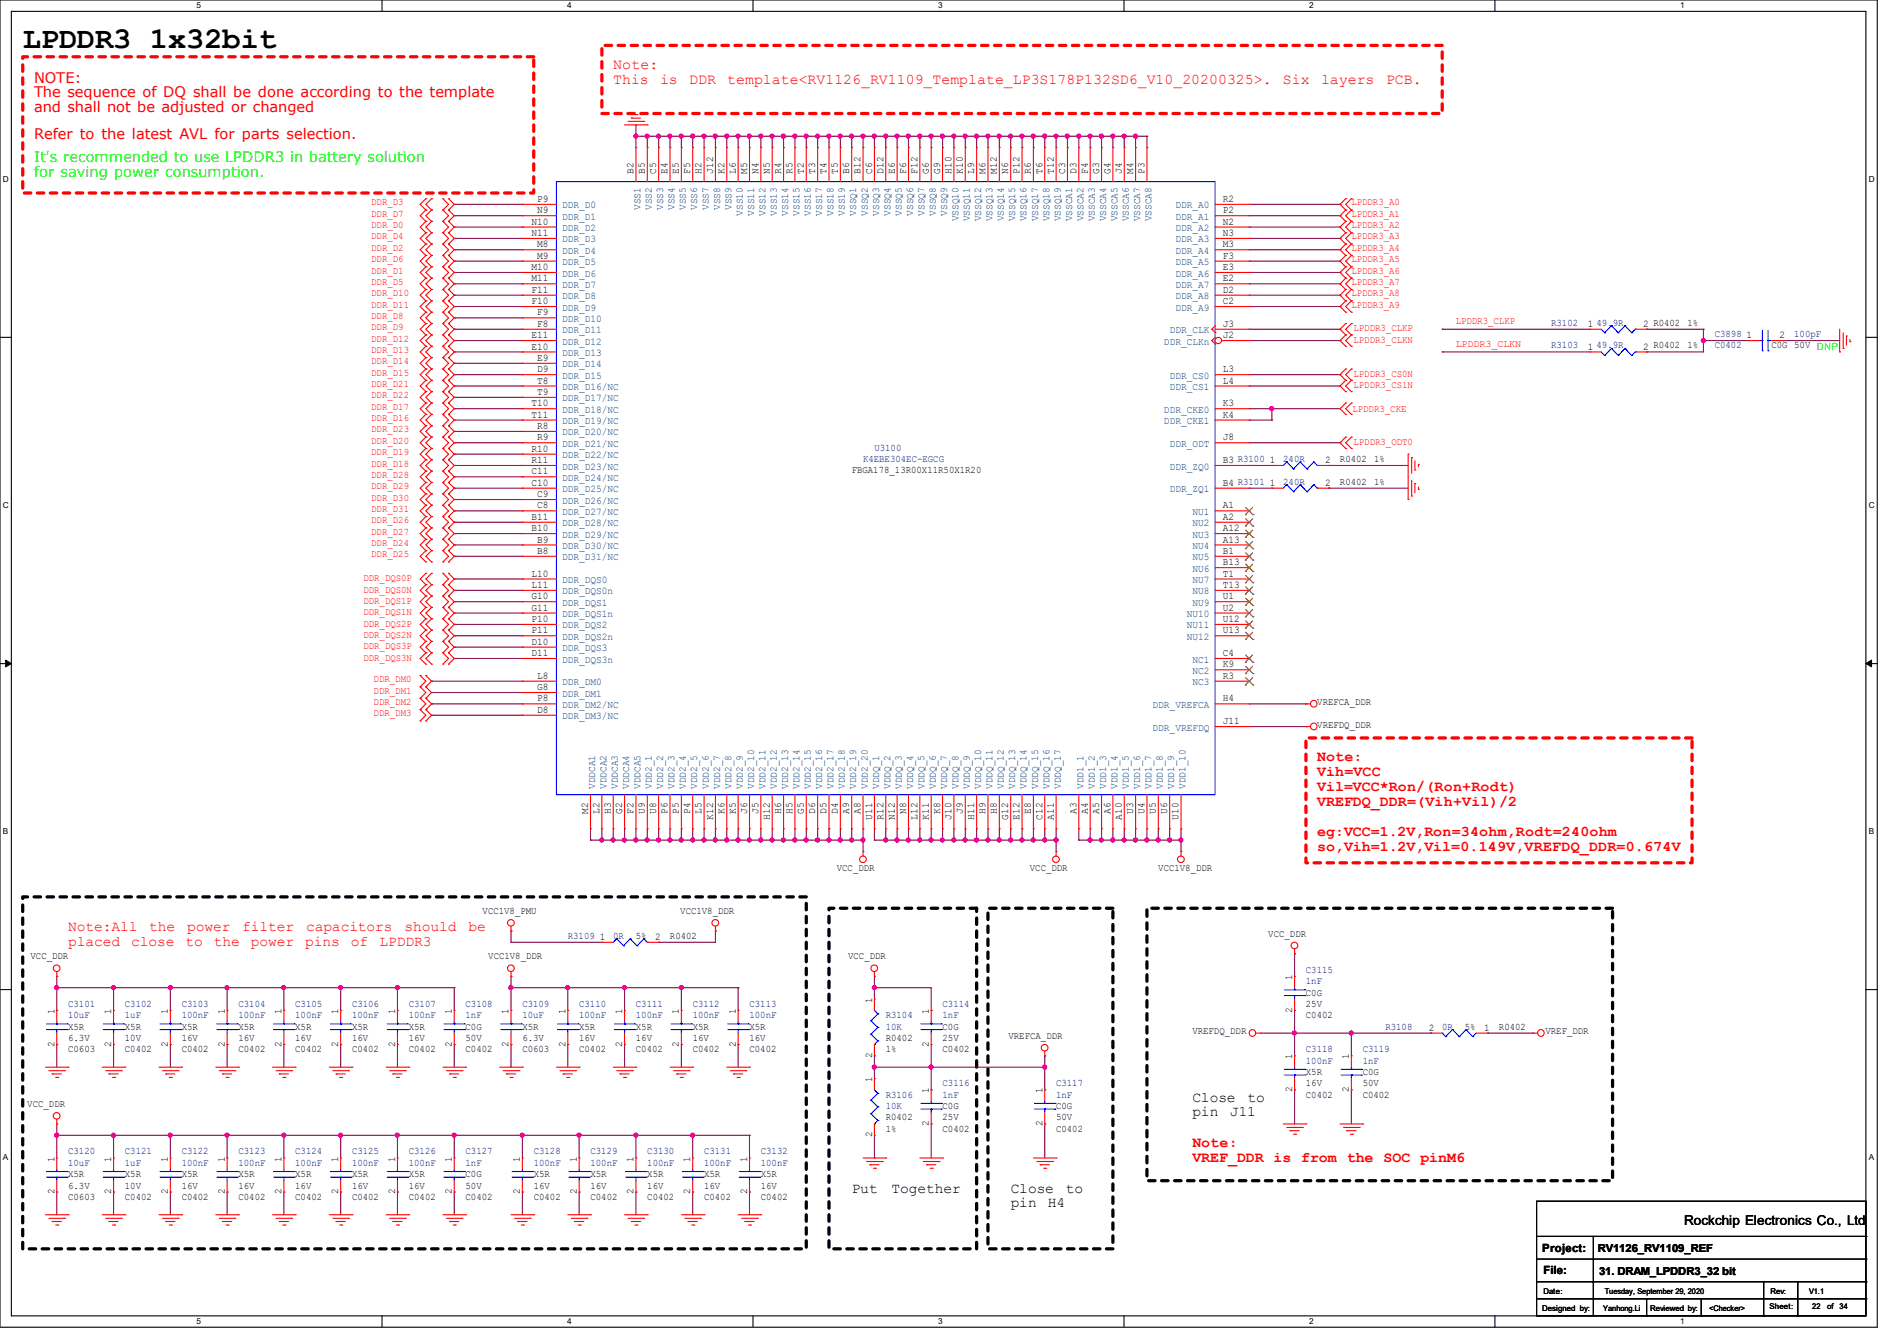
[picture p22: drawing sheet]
<svg xmlns="http://www.w3.org/2000/svg" width="297mm" height="210mm" viewBox="0 0 297 210" stroke-linecap="round" stroke-linejoin="round" font-family="sans-serif">
<defs><g id="words">
<text font-size="4.7" x="3.6" y="7.5">LPDDR3 1x32bit</text>
<g font-size="2.3" fill="#f00">
<text x="96" y="10.8">Note:</text>
<text x="5.3" y="13">NOTE:</text>
<text x="5.3" y="15.2">The sequence of DQ shall be done according to the template</text>
<text x="5.3" y="17.5">and shall not be adjusted or changed</text>
<text x="96" y="13.1">This</text>
<text x="103.3" y="13.1">is</text>
<text x="107.9" y="13.1">DDR</text>
<text x="113.9" y="13.1">template&lt;RV1126_RV1109_Template_LP3S178P132SD6_V10_20200325&gt;.</text>
<text x="200.9" y="13.1">Six</text>
<text x="206.8" y="13.1">layers</text>
<text x="217" y="13.1">PCB.</text>
<text x="5.3" y="21.8">Refer to the latest AVL for parts selection.</text>
<text x="206.2" y="119.3">Note:</text>
<text x="206.2" y="121.6">Vih=VCC</text>
<text x="206.2" y="123.9">Vil=VCC*Ron/(Ron+Rodt)</text>
<text x="206.2" y="126.2">VREFDQ_DDR=(Vih+Vil)/2</text>
<text x="206.2" y="130.9">eg:VCC=1.2V,Ron=34ohm,Rodt=240ohm</text>
<text x="206.2" y="133.2">so,Vih=1.2V,Vil=0.149V,VREFDQ_DDR=0.674V</text>
<text x="10.7" y="145.9">Note:All</text>
<text x="10.7" y="148.2">placed</text>
<text x="20.5" y="148.2">close</text>
<text x="23.4" y="145.9">the</text>
<text x="29" y="148.2">to</text>
<text x="29.3" y="145.9">power</text>
<text x="33.5" y="148.2">the</text>
<text x="37.9" y="145.9">filter</text>
<text x="39.3" y="148.2">power</text>
<text x="47.8" y="148.2">pins</text>
<text x="47.9" y="145.9">capacitors</text>
<text x="54.9" y="148.2">of</text>
<text x="59.4" y="148.2">LPDDR3</text>
<text x="63.3" y="145.9">should</text>
<text x="73.4" y="145.9">be</text>
<text x="186.7" y="179.7">Note:</text>
<text x="186.7" y="182">VREF_DDR is from the SOC pinM6</text>
</g>
<g font-size="2.3" fill="#0f0">
<text x="5.3" y="25.4">It's recommended to use LPDDR3 in battery solution</text>
<text x="5.3" y="27.7">for saving power consumption.</text>
</g>
<g font-size="2.3">
<text x="186.7" y="172.6">Close</text>
<text x="195.3" y="172.6">to</text>
<text x="186.7" y="174.8">pin</text>
<text x="192.6" y="174.8">J11</text>
<text x="133.3" y="186.8">Put</text>
<text x="139.6" y="186.8">Together</text>
<text x="158.2" y="186.8">Close</text>
<text x="158.2" y="189.1">pin</text>
<text x="164" y="189.1">H4</text>
<text x="166.9" y="186.8">to</text>
</g>
<text font-size="2.1" x="263.7" y="191.9">Rockchip Electronics Co., Ltd</text>
<g font-size="1.8">
<text x="241.5" y="196">Project:</text>
<text x="241.6" y="199.6">File:</text>
</g>
<g font-size="1.7">
<text x="250.1" y="196.1">RV1126_RV1109_REF</text>
<text x="250.4" y="199.7">31. DRAM_LPDDR3_32 bit</text>
</g>
<g font-size="1.6">
<text x="99.2" y="27.2" transform="rotate(-90 99.2 27.2)">B2</text>
<text x="101" y="27.2" transform="rotate(-90 101 27.2)">B5</text>
<text x="102.7" y="27.2" transform="rotate(-90 102.7 27.2)">C5</text>
<text x="104.5" y="27.2" transform="rotate(-90 104.5 27.2)">E4</text>
<text x="106.3" y="27.2" transform="rotate(-90 106.3 27.2)">E5</text>
<text x="108.1" y="27.2" transform="rotate(-90 108.1 27.2)">F5</text>
<text x="109.9" y="27.2" transform="rotate(-90 109.9 27.2)">H2</text>
<text x="111.6" y="27.2" transform="rotate(-90 111.6 27.2)">J12</text>
<text x="113.4" y="27.2" transform="rotate(-90 113.4 27.2)">K2</text>
<text x="115.2" y="27.2" transform="rotate(-90 115.2 27.2)">L6</text>
<text x="117" y="27.2" transform="rotate(-90 117 27.2)">M5</text>
<text x="118.7" y="27.2" transform="rotate(-90 118.7 27.2)">N4</text>
<text x="120.5" y="27.2" transform="rotate(-90 120.5 27.2)">N5</text>
<text x="122.3" y="27.2" transform="rotate(-90 122.3 27.2)">R4</text>
<text x="124.1" y="27.2" transform="rotate(-90 124.1 27.2)">R5</text>
<text x="125.9" y="27.2" transform="rotate(-90 125.9 27.2)">T2</text>
<text x="127.6" y="27.2" transform="rotate(-90 127.6 27.2)">T3</text>
<text x="129.4" y="27.2" transform="rotate(-90 129.4 27.2)">T4</text>
<text x="131.2" y="27.2" transform="rotate(-90 131.2 27.2)">T5</text>
<text x="133" y="27.2" transform="rotate(-90 133 27.2)">B6</text>
<text x="134.7" y="27.2" transform="rotate(-90 134.7 27.2)">B12</text>
<text x="136.5" y="27.2" transform="rotate(-90 136.5 27.2)">C6</text>
<text x="138.3" y="27.2" transform="rotate(-90 138.3 27.2)">D12</text>
<text x="140.1" y="27.2" transform="rotate(-90 140.1 27.2)">E6</text>
<text x="141.9" y="27.2" transform="rotate(-90 141.9 27.2)">F6</text>
<text x="143.6" y="27.2" transform="rotate(-90 143.6 27.2)">F12</text>
<text x="145.4" y="27.2" transform="rotate(-90 145.4 27.2)">G6</text>
<text x="147.2" y="27.2" transform="rotate(-90 147.2 27.2)">G9</text>
<text x="149" y="27.2" transform="rotate(-90 149 27.2)">H10</text>
<text x="150.8" y="27.2" transform="rotate(-90 150.8 27.2)">K10</text>
<text x="152.5" y="27.2" transform="rotate(-90 152.5 27.2)">L9</text>
<text x="154.3" y="27.2" transform="rotate(-90 154.3 27.2)">M6</text>
<text x="156.1" y="27.2" transform="rotate(-90 156.1 27.2)">M12</text>
<text x="157.9" y="27.2" transform="rotate(-90 157.9 27.2)">N6</text>
<text x="159.6" y="27.2" transform="rotate(-90 159.6 27.2)">P12</text>
<text x="161.4" y="27.2" transform="rotate(-90 161.4 27.2)">R6</text>
<text x="163.2" y="27.2" transform="rotate(-90 163.2 27.2)">T6</text>
<text x="165" y="27.2" transform="rotate(-90 165 27.2)">T12</text>
<text x="166.8" y="27.2" transform="rotate(-90 166.8 27.2)">C3</text>
<text x="168.5" y="27.2" transform="rotate(-90 168.5 27.2)">D3</text>
<text x="170.3" y="27.2" transform="rotate(-90 170.3 27.2)">F4</text>
<text x="172.1" y="27.2" transform="rotate(-90 172.1 27.2)">G3</text>
<text x="173.9" y="27.2" transform="rotate(-90 173.9 27.2)">G4</text>
<text x="175.6" y="27.2" transform="rotate(-90 175.6 27.2)">J4</text>
<text x="177.4" y="27.2" transform="rotate(-90 177.4 27.2)">M4</text>
<text x="179.2" y="27.2" transform="rotate(-90 179.2 27.2)">P3</text>
<text x="83.2" y="35.2">N10</text>
<text x="84.1" y="31.6">P9</text>
<text x="84.1" y="33.4">N9</text>
<text x="191.5" y="31.6">R2</text>
<text x="191.5" y="33.4">P2</text>
<text x="191.5" y="35.2">N2</text>
<text x="83.2" y="37">N11</text>
<text x="84.1" y="38.7">M8</text>
<text x="84.1" y="40.5">M9</text>
<text x="191.5" y="37">N3</text>
<text x="191.5" y="38.7">M3</text>
<text x="191.5" y="40.5">F3</text>
<text x="83.2" y="42.3">M10</text>
<text x="83.2" y="44.1">M11</text>
<text x="83.2" y="45.8">F11</text>
<text x="83.2" y="47.6">F10</text>
<text x="191.5" y="42.3">E3</text>
<text x="191.5" y="44.1">E2</text>
<text x="191.5" y="45.8">D2</text>
<text x="191.5" y="47.6">C2</text>
<text x="83.2" y="53">E11</text>
<text x="84.1" y="49.4">F9</text>
<text x="84.1" y="51.2">F8</text>
<text x="191.5" y="51.2">J3</text>
<text x="191.5" y="53">J2</text>
<text x="248.6" y="51.2">1</text>
<text x="257.3" y="51.2">2 R0402</text>
<text x="264.2" y="51">1%</text>
<text x="273.5" y="53">1</text>
<text x="278.6" y="53">2</text>
<text x="83.2" y="54.7">E10</text>
<text x="84.1" y="56.5">E9</text>
<text x="84.1" y="58.3">D9</text>
<text x="191.5" y="58.3">L3</text>
<text x="248.6" y="54.7">1</text>
<text x="257.3" y="54.7">2 R0402</text>
<text x="264.2" y="54.6">1%</text>
<text x="277.4" y="54.6">C0G 50V DNP</text>
<text x="83.2" y="63.6">T10</text>
<text x="83.2" y="65.4">T11</text>
<text x="84.1" y="60.1">T8</text>
<text x="84.1" y="61.8">T9</text>
<text x="191.5" y="60.1">L4</text>
<text x="191.5" y="63.6">K3</text>
<text x="191.5" y="65.4">K4</text>
<text x="83.2" y="70.7">R10</text>
<text x="84.1" y="67.2">R8</text>
<text x="84.1" y="69">R9</text>
<text x="191.5" y="69">J8</text>
<text x="83.2" y="72.5">R11</text>
<text x="83.2" y="74.3">C11</text>
<text x="83.2" y="76.1">C10</text>
<text x="84.1" y="77.9">C9</text>
<text x="133.3" y="74.1">FBGA178_13R00X11R50X1R20</text>
<text x="191.5" y="72.5">B3 R3100</text>
<text x="191.5" y="76.1">B4 R3101</text>
<text x="198.8" y="76.1">1</text>
<text x="198.8" y="72.5">1</text>
<text x="207.5" y="76.1">2</text>
<text x="207.5" y="72.5">2</text>
<text x="209.8" y="75.9">R0402</text>
<text x="209.8" y="72.3">R0402</text>
<text x="215.1" y="75.9">1%</text>
<text x="215.1" y="72.3">1%</text>
<text x="83.2" y="81.4">B11</text>
<text x="83.2" y="83.2">B10</text>
<text x="84.1" y="79.6">C8</text>
<text x="191.5" y="79.6">A1</text>
<text x="191.5" y="81.4">A2</text>
<text x="191.5" y="83.2">A12</text>
<text x="84.1" y="85">B9</text>
<text x="84.1" y="86.7">B8</text>
<text x="191.5" y="85">A13</text>
<text x="191.5" y="86.7">B1</text>
<text x="191.5" y="88.5">B13</text>
<text x="83.2" y="90.3">L10</text>
<text x="83.2" y="92.1">L11</text>
<text x="83.2" y="93.9">G10</text>
<text x="83.2" y="95.6">G11</text>
<text x="191.5" y="90.3">T1</text>
<text x="191.5" y="92.1">T13</text>
<text x="191.5" y="93.9">U1</text>
<text x="191.5" y="95.6">U2</text>
<text x="83.2" y="97.4">P10</text>
<text x="83.2" y="99.2">P11</text>
<text x="83.2" y="101">D10</text>
<text x="191.5" y="97.4">U12</text>
<text x="191.5" y="99.2">U13</text>
<text x="83.2" y="102.7">D11</text>
<text x="84.1" y="106.3">L8</text>
<text x="191.5" y="102.7">C4</text>
<text x="191.5" y="104.5">K9</text>
<text x="191.5" y="106.3">R3</text>
<text x="84.1" y="108.1">G8</text>
<text x="84.1" y="109.9">P8</text>
<text x="84.1" y="111.6">D8</text>
<text x="191.5" y="109.9">H4</text>
<text x="191.5" y="113.4">J11</text>
<text x="206.2" y="114">VREFDQ_DDR</text>
<text x="206.2" y="110.4">VREFCA_DDR</text>
<text x="92.1" y="127.5" transform="rotate(-90 92.1 127.5)">M2</text>
<text x="93.9" y="127.5" transform="rotate(-90 93.9 127.5)">L2</text>
<text x="95.6" y="127.5" transform="rotate(-90 95.6 127.5)">H3</text>
<text x="97.4" y="127.5" transform="rotate(-90 97.4 127.5)">G2</text>
<text x="99.2" y="127.5" transform="rotate(-90 99.2 127.5)">F2</text>
<text x="101" y="127.5" transform="rotate(-90 101 127.5)">U9</text>
<text x="102.7" y="127.5" transform="rotate(-90 102.7 127.5)">U8</text>
<text x="104.5" y="127.5" transform="rotate(-90 104.5 127.5)">P6</text>
<text x="106.3" y="127.5" transform="rotate(-90 106.3 127.5)">P5</text>
<text x="108.1" y="127.5" transform="rotate(-90 108.1 127.5)">P4</text>
<text x="109.9" y="127.5" transform="rotate(-90 109.9 127.5)">L5</text>
<text x="111.6" y="128.4" transform="rotate(-90 111.6 128.4)">K12</text>
<text x="113.4" y="127.5" transform="rotate(-90 113.4 127.5)">K6</text>
<text x="115.2" y="127.5" transform="rotate(-90 115.2 127.5)">K5</text>
<text x="117" y="127.5" transform="rotate(-90 117 127.5)">J6</text>
<text x="118.7" y="127.5" transform="rotate(-90 118.7 127.5)">J5</text>
<text x="120.5" y="128.4" transform="rotate(-90 120.5 128.4)">H12</text>
<text x="122.3" y="127.5" transform="rotate(-90 122.3 127.5)">H6</text>
<text x="124.1" y="127.5" transform="rotate(-90 124.1 127.5)">H5</text>
<text x="125.9" y="127.5" transform="rotate(-90 125.9 127.5)">G5</text>
<text x="127.6" y="127.5" transform="rotate(-90 127.6 127.5)">D6</text>
<text x="129.4" y="127.5" transform="rotate(-90 129.4 127.5)">D5</text>
<text x="131.2" y="127.5" transform="rotate(-90 131.2 127.5)">D4</text>
<text x="133" y="127.5" transform="rotate(-90 133 127.5)">A9</text>
<text x="134.7" y="127.5" transform="rotate(-90 134.7 127.5)">A8</text>
<text x="136.5" y="128.4" transform="rotate(-90 136.5 128.4)">U11</text>
<text x="138.3" y="128.4" transform="rotate(-90 138.3 128.4)">R12</text>
<text x="140.1" y="128.4" transform="rotate(-90 140.1 128.4)">N12</text>
<text x="141.9" y="127.5" transform="rotate(-90 141.9 127.5)">N8</text>
<text x="143.6" y="128.4" transform="rotate(-90 143.6 128.4)">L12</text>
<text x="145.4" y="128.4" transform="rotate(-90 145.4 128.4)">K11</text>
<text x="147.2" y="127.5" transform="rotate(-90 147.2 127.5)">K8</text>
<text x="149" y="128.4" transform="rotate(-90 149 128.4)">J10</text>
<text x="150.8" y="127.5" transform="rotate(-90 150.8 127.5)">J9</text>
<text x="152.5" y="128.4" transform="rotate(-90 152.5 128.4)">H11</text>
<text x="154.3" y="127.5" transform="rotate(-90 154.3 127.5)">H9</text>
<text x="156.1" y="127.5" transform="rotate(-90 156.1 127.5)">H8</text>
<text x="157.9" y="128.4" transform="rotate(-90 157.9 128.4)">G12</text>
<text x="159.6" y="128.4" transform="rotate(-90 159.6 128.4)">E12</text>
<text x="161.4" y="127.5" transform="rotate(-90 161.4 127.5)">E8</text>
<text x="163.2" y="128.4" transform="rotate(-90 163.2 128.4)">C12</text>
<text x="165" y="128.4" transform="rotate(-90 165 128.4)">A11</text>
<text x="168.5" y="127.5" transform="rotate(-90 168.5 127.5)">A3</text>
<text x="170.3" y="127.5" transform="rotate(-90 170.3 127.5)">A4</text>
<text x="172.1" y="127.5" transform="rotate(-90 172.1 127.5)">A5</text>
<text x="173.9" y="127.5" transform="rotate(-90 173.9 127.5)">A6</text>
<text x="175.6" y="128.4" transform="rotate(-90 175.6 128.4)">A10</text>
<text x="177.4" y="127.5" transform="rotate(-90 177.4 127.5)">U3</text>
<text x="179.2" y="127.5" transform="rotate(-90 179.2 127.5)">U4</text>
<text x="181" y="127.5" transform="rotate(-90 181 127.5)">U5</text>
<text x="182.8" y="127.5" transform="rotate(-90 182.8 127.5)">U6</text>
<text x="184.5" y="128.4" transform="rotate(-90 184.5 128.4)">U10</text>
<text x="131" y="136.4">VCC_DDR</text>
<text x="161.2" y="136.4">VCC_DDR</text>
<text x="181.4" y="136.4">VCC1V8_DDR</text>
<text x="75.6" y="143.1">VCC1V8_PMU</text>
<text x="106.5" y="143.1">VCC1V8_DDR</text>
<text x="93.9" y="147.2">1</text>
<text x="99.6" y="147">5%</text>
<text x="102.6" y="147.2">2</text>
<text x="104.9" y="147">R0402</text>
<text x="198.6" y="146.7">VCC_DDR</text>
<text x="4.8" y="150.2">VCC_DDR</text>
<text x="76.5" y="150.2">VCC1V8_DDR</text>
<text x="132.8" y="150.2">VCC_DDR</text>
<text x="202.3" y="153.5" transform="rotate(-90 202.3 153.5)">1</text>
<text x="204.5" y="155.9">C0G</text>
<text x="8.5" y="158.8" transform="rotate(-90 8.5 158.8)">1</text>
<text x="10.7" y="161.2">X5R</text>
<text x="17.4" y="158.8" transform="rotate(-90 17.4 158.8)">1</text>
<text x="19.6" y="161.2">X5R</text>
<text x="26.3" y="158.8" transform="rotate(-90 26.3 158.8)">1</text>
<text x="28.4" y="161.2">X5R</text>
<text x="35.2" y="158.8" transform="rotate(-90 35.2 158.8)">1</text>
<text x="37.3" y="161.2">X5R</text>
<text x="44.1" y="158.8" transform="rotate(-90 44.1 158.8)">1</text>
<text x="46.2" y="161.2">X5R</text>
<text x="53" y="158.8" transform="rotate(-90 53 158.8)">1</text>
<text x="55.1" y="161.2">X5R</text>
<text x="61.8" y="158.8" transform="rotate(-90 61.8 158.8)">1</text>
<text x="64" y="161.2">X5R</text>
<text x="70.7" y="158.8" transform="rotate(-90 70.7 158.8)">1</text>
<text x="72.9" y="161.2">C0G</text>
<text x="79.6" y="158.8" transform="rotate(-90 79.6 158.8)">1</text>
<text x="81.8" y="161.2">X5R</text>
<text x="88.5" y="158.8" transform="rotate(-90 88.5 158.8)">1</text>
<text x="90.7" y="161.2">X5R</text>
<text x="97.4" y="158.8" transform="rotate(-90 97.4 158.8)">1</text>
<text x="99.6" y="161.2">X5R</text>
<text x="106.3" y="158.8" transform="rotate(-90 106.3 158.8)">1</text>
<text x="108.5" y="161.2">X5R</text>
<text x="115.2" y="158.8" transform="rotate(-90 115.2 158.8)">1</text>
<text x="117.3" y="161.2">X5R</text>
<text x="136.5" y="157" transform="rotate(-90 136.5 157)">1</text>
<text x="145.4" y="158.8" transform="rotate(-90 145.4 158.8)">1</text>
<text x="147.6" y="161.2">C0G</text>
<text x="186.7" y="162">VREFDQ_DDR</text>
<text x="202.3" y="158.6" transform="rotate(-90 202.3 158.6)">2</text>
<text x="204.5" y="159.5">C0402</text>
<text x="204.5" y="157.7">25V</text>
<text x="223.7" y="161.4">2</text>
<text x="229.4" y="161.2">5%</text>
<text x="232.4" y="161.4">1</text>
<text x="234.7" y="161.2">R0402</text>
<text x="242" y="162">VREF_DDR</text>
<text x="8.5" y="163.9" transform="rotate(-90 8.5 163.9)">2</text>
<text x="10.7" y="164.8">C0603</text>
<text x="10.7" y="163">6.3V</text>
<text x="17.4" y="163.9" transform="rotate(-90 17.4 163.9)">2</text>
<text x="19.6" y="164.8">C0402</text>
<text x="19.6" y="163">10V</text>
<text x="26.3" y="163.9" transform="rotate(-90 26.3 163.9)">2</text>
<text x="28.4" y="164.8">C0402</text>
<text x="28.4" y="163">16V</text>
<text x="35.2" y="163.9" transform="rotate(-90 35.2 163.9)">2</text>
<text x="37.3" y="164.8">C0402</text>
<text x="37.3" y="163">16V</text>
<text x="44.1" y="163.9" transform="rotate(-90 44.1 163.9)">2</text>
<text x="46.2" y="164.8">C0402</text>
<text x="46.2" y="163">16V</text>
<text x="53" y="163.9" transform="rotate(-90 53 163.9)">2</text>
<text x="55.1" y="164.8">C0402</text>
<text x="55.1" y="163">16V</text>
<text x="61.8" y="163.9" transform="rotate(-90 61.8 163.9)">2</text>
<text x="64" y="164.8">C0402</text>
<text x="64" y="163">16V</text>
<text x="70.7" y="163.9" transform="rotate(-90 70.7 163.9)">2</text>
<text x="72.9" y="164.8">C0402</text>
<text x="72.9" y="163">50V</text>
<text x="79.6" y="163.9" transform="rotate(-90 79.6 163.9)">2</text>
<text x="81.8" y="164.8">C0603</text>
<text x="81.8" y="163">6.3V</text>
<text x="88.5" y="163.9" transform="rotate(-90 88.5 163.9)">2</text>
<text x="90.7" y="164.8">C0402</text>
<text x="90.7" y="163">16V</text>
<text x="97.4" y="163.9" transform="rotate(-90 97.4 163.9)">2</text>
<text x="99.6" y="164.8">C0402</text>
<text x="99.6" y="163">16V</text>
<text x="106.3" y="163.9" transform="rotate(-90 106.3 163.9)">2</text>
<text x="108.5" y="164.8">C0402</text>
<text x="108.5" y="163">16V</text>
<text x="115.2" y="163.9" transform="rotate(-90 115.2 163.9)">2</text>
<text x="117.3" y="164.8">C0402</text>
<text x="117.3" y="163">16V</text>
<text x="136.5" y="165.7" transform="rotate(-90 136.5 165.7)">2</text>
<text x="138.7" y="163">R0402</text>
<text x="138.7" y="164.8">1%</text>
<text x="145.4" y="163.9" transform="rotate(-90 145.4 163.9)">2</text>
<text x="147.6" y="164.8">C0402</text>
<text x="147.6" y="163">25V</text>
<text x="157.9" y="162.7">VREFCA_DDR</text>
<text x="202.3" y="165.9" transform="rotate(-90 202.3 165.9)">1</text>
<text x="211.2" y="165.9" transform="rotate(-90 211.2 165.9)">1</text>
<text x="4.3" y="173.4">VCC_DDR</text>
<text x="136.5" y="169.5" transform="rotate(-90 136.5 169.5)">1</text>
<text x="145.4" y="171.2" transform="rotate(-90 145.4 171.2)">1</text>
<text x="147.6" y="173.7">C0G</text>
<text x="163.2" y="171.2" transform="rotate(-90 163.2 171.2)">1</text>
<text x="165.4" y="173.7">C0G</text>
<text x="202.3" y="171" transform="rotate(-90 202.3 171)">2</text>
<text x="204.5" y="171.9">C0402</text>
<text x="204.5" y="168.4">X5R</text>
<text x="204.5" y="170.1">16V</text>
<text x="211.2" y="171" transform="rotate(-90 211.2 171)">2</text>
<text x="213.4" y="171.9">C0402</text>
<text x="213.4" y="168.4">C0G</text>
<text x="213.4" y="170.1">50V</text>
<text x="136.5" y="178.1" transform="rotate(-90 136.5 178.1)">2</text>
<text x="138.7" y="175.5">R0402</text>
<text x="138.7" y="177.2">1%</text>
<text x="145.4" y="176.4" transform="rotate(-90 145.4 176.4)">2</text>
<text x="147.6" y="177.2">C0402</text>
<text x="147.6" y="175.5">25V</text>
<text x="163.2" y="176.4" transform="rotate(-90 163.2 176.4)">2</text>
<text x="165.4" y="177.2">C0402</text>
<text x="165.4" y="175.5">50V</text>
<text x="8.5" y="181.9" transform="rotate(-90 8.5 181.9)">1</text>
<text x="10.7" y="184.4">X5R</text>
<text x="17.4" y="181.9" transform="rotate(-90 17.4 181.9)">1</text>
<text x="19.6" y="184.4">X5R</text>
<text x="26.3" y="181.9" transform="rotate(-90 26.3 181.9)">1</text>
<text x="28.4" y="184.4">X5R</text>
<text x="35.2" y="181.9" transform="rotate(-90 35.2 181.9)">1</text>
<text x="37.3" y="184.4">X5R</text>
<text x="44.1" y="181.9" transform="rotate(-90 44.1 181.9)">1</text>
<text x="46.2" y="184.4">X5R</text>
<text x="53" y="181.9" transform="rotate(-90 53 181.9)">1</text>
<text x="55.1" y="184.4">X5R</text>
<text x="61.8" y="181.9" transform="rotate(-90 61.8 181.9)">1</text>
<text x="64" y="184.4">X5R</text>
<text x="70.7" y="181.9" transform="rotate(-90 70.7 181.9)">1</text>
<text x="72.9" y="184.4">C0G</text>
<text x="81.4" y="181.9" transform="rotate(-90 81.4 181.9)">1</text>
<text x="83.6" y="184.4">X5R</text>
<text x="90.3" y="181.9" transform="rotate(-90 90.3 181.9)">1</text>
<text x="92.5" y="184.4">X5R</text>
<text x="99.2" y="181.9" transform="rotate(-90 99.2 181.9)">1</text>
<text x="101.3" y="184.4">X5R</text>
<text x="108.1" y="181.9" transform="rotate(-90 108.1 181.9)">1</text>
<text x="110.2" y="184.4">X5R</text>
<text x="117" y="181.9" transform="rotate(-90 117 181.9)">1</text>
<text x="119.1" y="184.4">X5R</text>
<text x="8.5" y="187" transform="rotate(-90 8.5 187)">2</text>
<text x="10.7" y="187.9">C0603</text>
<text x="10.7" y="186.1">6.3V</text>
<text x="17.4" y="187" transform="rotate(-90 17.4 187)">2</text>
<text x="19.6" y="187.9">C0402</text>
<text x="19.6" y="186.1">10V</text>
<text x="26.3" y="187" transform="rotate(-90 26.3 187)">2</text>
<text x="28.4" y="187.9">C0402</text>
<text x="28.4" y="186.1">16V</text>
<text x="35.2" y="187" transform="rotate(-90 35.2 187)">2</text>
<text x="37.3" y="187.9">C0402</text>
<text x="37.3" y="186.1">16V</text>
<text x="44.1" y="187" transform="rotate(-90 44.1 187)">2</text>
<text x="46.2" y="187.9">C0402</text>
<text x="46.2" y="186.1">16V</text>
<text x="53" y="187" transform="rotate(-90 53 187)">2</text>
<text x="55.1" y="187.9">C0402</text>
<text x="55.1" y="186.1">16V</text>
<text x="61.8" y="187" transform="rotate(-90 61.8 187)">2</text>
<text x="64" y="187.9">C0402</text>
<text x="64" y="186.1">16V</text>
<text x="70.7" y="187" transform="rotate(-90 70.7 187)">2</text>
<text x="72.9" y="187.9">C0402</text>
<text x="72.9" y="186.1">50V</text>
<text x="81.4" y="187" transform="rotate(-90 81.4 187)">2</text>
<text x="83.6" y="187.9">C0402</text>
<text x="83.6" y="186.1">16V</text>
<text x="90.3" y="187" transform="rotate(-90 90.3 187)">2</text>
<text x="92.5" y="187.9">C0402</text>
<text x="92.5" y="186.1">16V</text>
<text x="99.2" y="187" transform="rotate(-90 99.2 187)">2</text>
<text x="101.3" y="187.9">C0402</text>
<text x="101.3" y="186.1">16V</text>
<text x="108.1" y="187" transform="rotate(-90 108.1 187)">2</text>
<text x="110.2" y="187.9">C0402</text>
<text x="110.2" y="186.1">16V</text>
<text x="117" y="187" transform="rotate(-90 117 187)">2</text>
<text x="119.1" y="187.9">C0402</text>
<text x="119.1" y="186.1">16V</text>
</g>
<g font-size="1.6" fill="#f00">
<text x="58.1" y="35.7">DDR_D0</text>
<text x="58.1" y="32.2">DDR_D3</text>
<text x="58.1" y="34">DDR_D7</text>
<text x="211.6" y="32.2">LPDDR3_A0</text>
<text x="211.6" y="34">LPDDR3_A1</text>
<text x="211.6" y="35.7">LPDDR3_A2</text>
<text x="58.1" y="39.3">DDR_D2</text>
<text x="58.1" y="37.5">DDR_D4</text>
<text x="58.1" y="41.1">DDR_D6</text>
<text x="211.6" y="37.5">LPDDR3_A3</text>
<text x="211.6" y="39.3">LPDDR3_A4</text>
<text x="211.6" y="41.1">LPDDR3_A5</text>
<text x="58.1" y="42.8">DDR_D1</text>
<text x="58.1" y="44.6">DDR_D5</text>
<text x="58.1" y="46.4">DDR_D10</text>
<text x="211.6" y="42.8">LPDDR3_A6</text>
<text x="211.6" y="44.6">LPDDR3_A7</text>
<text x="211.6" y="46.4">LPDDR3_A8</text>
<text x="58.1" y="50">DDR_D8</text>
<text x="58.1" y="51.7">DDR_D9</text>
<text x="58.1" y="48.2">DDR_D11</text>
<text x="58.1" y="53.5">DDR_D12</text>
<text x="211.6" y="48.2">LPDDR3_A9</text>
<text x="211.9" y="53.7">LPDDR3_CLKN</text>
<text x="211.9" y="51.9">LPDDR3_CLKP</text>
<text x="227.9" y="50.8">LPDDR3_CLKP</text>
<text x="58.1" y="55.3">DDR_D13</text>
<text x="58.1" y="57.1">DDR_D14</text>
<text x="58.1" y="58.8">DDR_D15</text>
<text x="211.9" y="59">LPDDR3_CS0N</text>
<text x="227.9" y="54.4">LPDDR3_CLKN</text>
<text x="58.1" y="66">DDR_D16</text>
<text x="58.1" y="64.2">DDR_D17</text>
<text x="58.1" y="60.6">DDR_D21</text>
<text x="58.1" y="62.4">DDR_D22</text>
<text x="211.7" y="64.5">LPDDR3_CKE</text>
<text x="211.9" y="60.8">LPDDR3_CS1N</text>
<text x="58.1" y="71.3">DDR_D19</text>
<text x="58.1" y="69.5">DDR_D20</text>
<text x="58.1" y="67.7">DDR_D23</text>
<text x="211.9" y="69.7">LPDDR3_ODT0</text>
<text x="58.1" y="73.1">DDR_D18</text>
<text x="58.1" y="74.8">DDR_D28</text>
<text x="58.1" y="76.6">DDR_D29</text>
<text x="58.1" y="82">DDR_D26</text>
<text x="58.1" y="83.7">DDR_D27</text>
<text x="58.1" y="78.4">DDR_D30</text>
<text x="58.1" y="80.2">DDR_D31</text>
<text x="58.1" y="85.5">DDR_D24</text>
<text x="58.1" y="87.3">DDR_D25</text>
<text x="56.9" y="91">DDR_DQS0P</text>
<text x="56.9" y="92.8">DDR_DQS0N</text>
<text x="56.9" y="94.6">DDR_DQS1P</text>
<text x="56.9" y="96.3">DDR_DQS1N</text>
<text x="56.9" y="98.1">DDR_DQS2P</text>
<text x="56.9" y="99.9">DDR_DQS2N</text>
<text x="56.9" y="101.7">DDR_DQS3P</text>
<text x="56.9" y="103.5">DDR_DQS3N</text>
<text x="58.5" y="106.8">DDR_DM0</text>
<text x="58.5" y="108.6">DDR_DM1</text>
<text x="58.5" y="110.4">DDR_DM2</text>
<text x="58.5" y="112.2">DDR_DM3</text>
</g>
<g font-size="1.6" fill="#004080">
<text x="88" y="32.6">DDR_D0</text>
<text x="88" y="34.4">DDR_D1</text>
<text x="100.3" y="32.9" transform="rotate(-90 100.3 32.9)">VSS1</text>
<text x="102.1" y="32.9" transform="rotate(-90 102.1 32.9)">VSS2</text>
<text x="103.8" y="32.9" transform="rotate(-90 103.8 32.9)">VSS3</text>
<text x="105.6" y="32.9" transform="rotate(-90 105.6 32.9)">VSS4</text>
<text x="107.4" y="32.9" transform="rotate(-90 107.4 32.9)">VSS5</text>
<text x="109.2" y="32.9" transform="rotate(-90 109.2 32.9)">VSS6</text>
<text x="111" y="32.9" transform="rotate(-90 111 32.9)">VSS7</text>
<text x="112.7" y="32.9" transform="rotate(-90 112.7 32.9)">VSS8</text>
<text x="114.5" y="32.9" transform="rotate(-90 114.5 32.9)">VSS9</text>
<text x="116.3" y="33.8" transform="rotate(-90 116.3 33.8)">VSS10</text>
<text x="118.1" y="33.8" transform="rotate(-90 118.1 33.8)">VSS11</text>
<text x="119.8" y="33.8" transform="rotate(-90 119.8 33.8)">VSS12</text>
<text x="121.6" y="33.8" transform="rotate(-90 121.6 33.8)">VSS13</text>
<text x="123.4" y="33.8" transform="rotate(-90 123.4 33.8)">VSS14</text>
<text x="125.2" y="33.8" transform="rotate(-90 125.2 33.8)">VSS15</text>
<text x="127" y="33.8" transform="rotate(-90 127 33.8)">VSS16</text>
<text x="128.7" y="33.8" transform="rotate(-90 128.7 33.8)">VSS17</text>
<text x="130.5" y="33.8" transform="rotate(-90 130.5 33.8)">VSS18</text>
<text x="132.3" y="33.8" transform="rotate(-90 132.3 33.8)">VSS19</text>
<text x="134.1" y="33.8" transform="rotate(-90 134.1 33.8)">VSSQ1</text>
<text x="135.8" y="33.8" transform="rotate(-90 135.8 33.8)">VSSQ2</text>
<text x="137.6" y="33.8" transform="rotate(-90 137.6 33.8)">VSSQ3</text>
<text x="139.4" y="33.8" transform="rotate(-90 139.4 33.8)">VSSQ4</text>
<text x="141.2" y="33.8" transform="rotate(-90 141.2 33.8)">VSSQ5</text>
<text x="143" y="33.8" transform="rotate(-90 143 33.8)">VSSQ6</text>
<text x="144.7" y="33.8" transform="rotate(-90 144.7 33.8)">VSSQ7</text>
<text x="146.5" y="33.8" transform="rotate(-90 146.5 33.8)">VSSQ8</text>
<text x="148.3" y="33.8" transform="rotate(-90 148.3 33.8)">VSSQ9</text>
<text x="150.1" y="34.7" transform="rotate(-90 150.1 34.7)">VSSQ10</text>
<text x="151.9" y="34.7" transform="rotate(-90 151.9 34.7)">VSSQ11</text>
<text x="153.6" y="34.7" transform="rotate(-90 153.6 34.7)">VSSQ12</text>
<text x="155.4" y="34.7" transform="rotate(-90 155.4 34.7)">VSSQ13</text>
<text x="157.2" y="34.7" transform="rotate(-90 157.2 34.7)">VSSQ14</text>
<text x="159" y="34.7" transform="rotate(-90 159 34.7)">VSSQ15</text>
<text x="160.7" y="34.7" transform="rotate(-90 160.7 34.7)">VSSQ16</text>
<text x="162.5" y="34.7" transform="rotate(-90 162.5 34.7)">VSSQ17</text>
<text x="164.3" y="34.7" transform="rotate(-90 164.3 34.7)">VSSQ18</text>
<text x="166.1" y="34.7" transform="rotate(-90 166.1 34.7)">VSSQ19</text>
<text x="167.9" y="34.7" transform="rotate(-90 167.9 34.7)">VSSCA1</text>
<text x="169.6" y="34.7" transform="rotate(-90 169.6 34.7)">VSSCA2</text>
<text x="171.4" y="34.7" transform="rotate(-90 171.4 34.7)">VSSCA3</text>
<text x="173.2" y="34.7" transform="rotate(-90 173.2 34.7)">VSSCA4</text>
<text x="175" y="34.7" transform="rotate(-90 175 34.7)">VSSCA5</text>
<text x="176.7" y="34.7" transform="rotate(-90 176.7 34.7)">VSSCA6</text>
<text x="178.5" y="34.7" transform="rotate(-90 178.5 34.7)">VSSCA7</text>
<text x="180.3" y="34.7" transform="rotate(-90 180.3 34.7)">VSSCA8</text>
<text x="184" y="32.6">DDR_A0</text>
<text x="184" y="34.4">DDR_A1</text>
<text x="88" y="36.2">DDR_D2</text>
<text x="88" y="38">DDR_D3</text>
<text x="88" y="39.8">DDR_D4</text>
<text x="88" y="41.5">DDR_D5</text>
<text x="184" y="36.2">DDR_A2</text>
<text x="184" y="38">DDR_A3</text>
<text x="184" y="39.8">DDR_A4</text>
<text x="184" y="41.5">DDR_A5</text>
<text x="88" y="43.3">DDR_D6</text>
<text x="88" y="45.1">DDR_D7</text>
<text x="88" y="46.9">DDR_D8</text>
<text x="184" y="43.3">DDR_A6</text>
<text x="184" y="45.1">DDR_A7</text>
<text x="184" y="46.9">DDR_A8</text>
<text x="88" y="48.6">DDR_D9</text>
<text x="88" y="50.4">DDR_D10</text>
<text x="88" y="52.2">DDR_D11</text>
<text x="88" y="54">DDR_D12</text>
<text x="182.2" y="54">DDR_CLKn</text>
<text x="183.1" y="52.2">DDR_CLK</text>
<text x="184" y="48.6">DDR_A9</text>
<text x="88" y="55.8">DDR_D13</text>
<text x="88" y="57.5">DDR_D14</text>
<text x="88" y="59.3">DDR_D15</text>
<text x="183.1" y="59.3">DDR_CS0</text>
<text x="88" y="61.1">DDR_D16/NC</text>
<text x="88" y="62.9">DDR_D17/NC</text>
<text x="88" y="64.6">DDR_D18/NC</text>
<text x="182.2" y="64.6">DDR_CKE0</text>
<text x="183.1" y="61.1">DDR_CS1</text>
<text x="88" y="66.4">DDR_D19/NC</text>
<text x="88" y="68.2">DDR_D20/NC</text>
<text x="88" y="70">DDR_D21/NC</text>
<text x="88" y="71.8">DDR_D22/NC</text>
<text x="182.2" y="66.4">DDR_CKE1</text>
<text x="183.1" y="70">DDR_ODT</text>
<text x="88" y="73.5">DDR_D23/NC</text>
<text x="88" y="75.3">DDR_D24/NC</text>
<text x="88" y="77.1">DDR_D25/NC</text>
<text x="183.1" y="73.5">DDR_ZQ0</text>
<text x="183.1" y="77.1">DDR_ZQ1</text>
<text x="88" y="78.9">DDR_D26/NC</text>
<text x="88" y="80.6">DDR_D27/NC</text>
<text x="88" y="82.4">DDR_D28/NC</text>
<text x="186.7" y="80.6">NU1</text>
<text x="186.7" y="82.4">NU2</text>
<text x="88" y="84.2">DDR_D29/NC</text>
<text x="88" y="86">DDR_D30/NC</text>
<text x="88" y="87.8">DDR_D31/NC</text>
<text x="186.7" y="84.2">NU3</text>
<text x="186.7" y="86">NU4</text>
<text x="186.7" y="87.8">NU5</text>
<text x="186.7" y="89.5">NU6</text>
<text x="88" y="91.3">DDR_DQS0</text>
<text x="88" y="93.1">DDR_DQS0n</text>
<text x="88" y="94.9">DDR_DQS1</text>
<text x="186.7" y="91.3">NU7</text>
<text x="186.7" y="93.1">NU8</text>
<text x="186.7" y="94.9">NU9</text>
<text x="88" y="96.6">DDR_DQS1n</text>
<text x="88" y="98.4">DDR_DQS2</text>
<text x="88" y="100.2">DDR_DQS2n</text>
<text x="88" y="102">DDR_DQS3</text>
<text x="185.8" y="96.6">NU10</text>
<text x="185.8" y="98.4">NU11</text>
<text x="185.8" y="100.2">NU12</text>
<text x="88" y="103.8">DDR_DQS3n</text>
<text x="88" y="107.3">DDR_DM0</text>
<text x="186.7" y="103.8">NC1</text>
<text x="186.7" y="105.5">NC2</text>
<text x="186.7" y="107.3">NC3</text>
<text x="88" y="109.1">DDR_DM1</text>
<text x="88" y="110.9">DDR_DM2/NC</text>
<text x="88" y="112.7">DDR_DM3/NC</text>
<text x="180.5" y="110.9">DDR_VREFCA</text>
<text x="180.5" y="114.4">DDR_VREFDQ</text>
<text x="93.2" y="123.6" transform="rotate(-90 93.2 123.6)">VDDCA1</text>
<text x="95" y="123.6" transform="rotate(-90 95 123.6)">VDDCA2</text>
<text x="96.7" y="123.6" transform="rotate(-90 96.7 123.6)">VDDCA3</text>
<text x="98.5" y="123.6" transform="rotate(-90 98.5 123.6)">VDDCA4</text>
<text x="100.3" y="123.6" transform="rotate(-90 100.3 123.6)">VDDCA5</text>
<text x="102.1" y="123.6" transform="rotate(-90 102.1 123.6)">VDD2_1</text>
<text x="103.8" y="123.6" transform="rotate(-90 103.8 123.6)">VDD2_2</text>
<text x="105.6" y="123.6" transform="rotate(-90 105.6 123.6)">VDD2_3</text>
<text x="107.4" y="123.6" transform="rotate(-90 107.4 123.6)">VDD2_4</text>
<text x="109.2" y="123.6" transform="rotate(-90 109.2 123.6)">VDD2_5</text>
<text x="111" y="123.6" transform="rotate(-90 111 123.6)">VDD2_6</text>
<text x="112.7" y="123.6" transform="rotate(-90 112.7 123.6)">VDD2_7</text>
<text x="114.5" y="123.6" transform="rotate(-90 114.5 123.6)">VDD2_8</text>
<text x="116.3" y="123.6" transform="rotate(-90 116.3 123.6)">VDD2_9</text>
<text x="118.1" y="123.6" transform="rotate(-90 118.1 123.6)">VDD2_10</text>
<text x="119.8" y="123.6" transform="rotate(-90 119.8 123.6)">VDD2_11</text>
<text x="121.6" y="123.6" transform="rotate(-90 121.6 123.6)">VDD2_12</text>
<text x="123.4" y="123.6" transform="rotate(-90 123.4 123.6)">VDD2_13</text>
<text x="125.2" y="123.6" transform="rotate(-90 125.2 123.6)">VDD2_14</text>
<text x="127" y="123.6" transform="rotate(-90 127 123.6)">VDD2_15</text>
<text x="128.7" y="123.6" transform="rotate(-90 128.7 123.6)">VDD2_16</text>
<text x="130.5" y="123.6" transform="rotate(-90 130.5 123.6)">VDD2_17</text>
<text x="132.3" y="123.6" transform="rotate(-90 132.3 123.6)">VDD2_18</text>
<text x="134.1" y="123.6" transform="rotate(-90 134.1 123.6)">VDD2_19</text>
<text x="135.8" y="123.6" transform="rotate(-90 135.8 123.6)">VDD2_20</text>
<text x="137.6" y="123.6" transform="rotate(-90 137.6 123.6)">VDDQ_1</text>
<text x="139.4" y="123.6" transform="rotate(-90 139.4 123.6)">VDDQ_2</text>
<text x="141.2" y="123.6" transform="rotate(-90 141.2 123.6)">VDDQ_3</text>
<text x="143" y="123.6" transform="rotate(-90 143 123.6)">VDDQ_4</text>
<text x="144.7" y="123.6" transform="rotate(-90 144.7 123.6)">VDDQ_5</text>
<text x="146.5" y="123.6" transform="rotate(-90 146.5 123.6)">VDDQ_6</text>
<text x="148.3" y="123.6" transform="rotate(-90 148.3 123.6)">VDDQ_7</text>
<text x="150.1" y="123.6" transform="rotate(-90 150.1 123.6)">VDDQ_8</text>
<text x="151.9" y="123.6" transform="rotate(-90 151.9 123.6)">VDDQ_9</text>
<text x="153.6" y="123.6" transform="rotate(-90 153.6 123.6)">VDDQ_10</text>
<text x="155.4" y="123.6" transform="rotate(-90 155.4 123.6)">VDDQ_11</text>
<text x="157.2" y="123.6" transform="rotate(-90 157.2 123.6)">VDDQ_12</text>
<text x="159" y="123.6" transform="rotate(-90 159 123.6)">VDDQ_13</text>
<text x="160.7" y="123.6" transform="rotate(-90 160.7 123.6)">VDDQ_14</text>
<text x="162.5" y="123.6" transform="rotate(-90 162.5 123.6)">VDDQ_15</text>
<text x="164.3" y="123.6" transform="rotate(-90 164.3 123.6)">VDDQ_16</text>
<text x="166.1" y="123.6" transform="rotate(-90 166.1 123.6)">VDDQ_17</text>
<text x="169.6" y="123.6" transform="rotate(-90 169.6 123.6)">VDD1_1</text>
<text x="171.4" y="123.6" transform="rotate(-90 171.4 123.6)">VDD1_2</text>
<text x="173.2" y="123.6" transform="rotate(-90 173.2 123.6)">VDD1_3</text>
<text x="175" y="123.6" transform="rotate(-90 175 123.6)">VDD1_4</text>
<text x="176.7" y="123.6" transform="rotate(-90 176.7 123.6)">VDD1_5</text>
<text x="178.5" y="123.6" transform="rotate(-90 178.5 123.6)">VDD1_6</text>
<text x="180.3" y="123.6" transform="rotate(-90 180.3 123.6)">VDD1_7</text>
<text x="182.1" y="123.6" transform="rotate(-90 182.1 123.6)">VDD1_8</text>
<text x="183.9" y="123.6" transform="rotate(-90 183.9 123.6)">VDD1_9</text>
<text x="185.6" y="123.6" transform="rotate(-90 185.6 123.6)">VDD1_10</text>
</g>
<g font-size="1.6" fill="#000080">
<text x="242.9" y="51">R3102</text>
<text x="250" y="51">49.9R</text>
<text x="268.5" y="52.8">C3898</text>
<text x="280.9" y="52.8">100pF</text>
<text x="242.9" y="54.6">R3103</text>
<text x="250" y="54.6">49.9R</text>
<text x="268.5" y="54.6">C0402</text>
<text x="136.9" y="70.6">U3100</text>
<text x="135.1" y="72.3">K4EBE304EC-EGCG</text>
<text x="200.9" y="75.9">240R</text>
<text x="200.9" y="72.3">240R</text>
<text x="88.9" y="147">R3109</text>
<text x="96" y="147">0R</text>
<text x="204.5" y="152.4">C3115</text>
<text x="204.5" y="154.1">1nF</text>
<text x="10.7" y="157.7">C3101</text>
<text x="10.7" y="159.5">10uF</text>
<text x="19.6" y="157.7">C3102</text>
<text x="19.6" y="159.5">1uF</text>
<text x="28.4" y="157.7">C3103</text>
<text x="28.4" y="159.5">100nF</text>
<text x="37.3" y="157.7">C3104</text>
<text x="37.3" y="159.5">100nF</text>
<text x="46.2" y="157.7">C3105</text>
<text x="46.2" y="159.5">100nF</text>
<text x="55.1" y="157.7">C3106</text>
<text x="55.1" y="159.5">100nF</text>
<text x="64" y="157.7">C3107</text>
<text x="64" y="159.5">100nF</text>
<text x="72.9" y="157.7">C3108</text>
<text x="72.9" y="159.5">1nF</text>
<text x="81.8" y="157.7">C3109</text>
<text x="81.8" y="159.5">10uF</text>
<text x="90.7" y="157.7">C3110</text>
<text x="90.7" y="159.5">100nF</text>
<text x="99.6" y="157.7">C3111</text>
<text x="99.6" y="159.5">100nF</text>
<text x="108.5" y="157.7">C3112</text>
<text x="108.5" y="159.5">100nF</text>
<text x="117.3" y="157.7">C3113</text>
<text x="117.3" y="159.5">100nF</text>
<text x="138.7" y="159.5">R3104</text>
<text x="138.7" y="161.2">10K</text>
<text x="147.6" y="157.7">C3114</text>
<text x="147.6" y="159.5">1nF</text>
<text x="216.9" y="161.2">R3108</text>
<text x="225.8" y="161.2">0R</text>
<text x="204.5" y="164.8">C3118</text>
<text x="204.5" y="166.6">100nF</text>
<text x="213.4" y="164.8">C3119</text>
<text x="213.4" y="166.6">1nF</text>
<text x="138.7" y="171.9">R3106</text>
<text x="138.7" y="173.7">10K</text>
<text x="147.6" y="170.1">C3116</text>
<text x="147.6" y="171.9">1nF</text>
<text x="165.4" y="170.1">C3117</text>
<text x="165.4" y="171.9">1nF</text>
<text x="10.7" y="180.8">C3120</text>
<text x="10.7" y="182.6">10uF</text>
<text x="19.6" y="180.8">C3121</text>
<text x="19.6" y="182.6">1uF</text>
<text x="28.4" y="180.8">C3122</text>
<text x="28.4" y="182.6">100nF</text>
<text x="37.3" y="180.8">C3123</text>
<text x="37.3" y="182.6">100nF</text>
<text x="46.2" y="180.8">C3124</text>
<text x="46.2" y="182.6">100nF</text>
<text x="55.1" y="180.8">C3125</text>
<text x="55.1" y="182.6">100nF</text>
<text x="64" y="180.8">C3126</text>
<text x="64" y="182.6">100nF</text>
<text x="72.9" y="180.8">C3127</text>
<text x="72.9" y="182.6">1nF</text>
<text x="83.6" y="180.8">C3128</text>
<text x="83.6" y="182.6">100nF</text>
<text x="92.5" y="180.8">C3129</text>
<text x="92.5" y="182.6">100nF</text>
<text x="101.3" y="180.8">C3130</text>
<text x="101.3" y="182.6">100nF</text>
<text x="110.2" y="180.8">C3131</text>
<text x="110.2" y="182.6">100nF</text>
<text x="119.1" y="180.8">C3132</text>
<text x="119.1" y="182.6">100nF</text>
</g>
<g font-size="1.3">
<text x="30.8" y="1.3">5</text>
<text x="88.8" y="1.3">4</text>
<text x="146.9" y="1.3">3</text>
<text x="205" y="1.3">2</text>
<text x="263.1" y="1.3">1</text>
<text x=".5" y="28.4">D</text>
<text x="292.6" y="28.4">D</text>
<text x=".5" y="79.5">C</text>
<text x="292.6" y="79.5">C</text>
<text x=".5" y="130.6">B</text>
<text x="292.6" y="130.6">B</text>
<text x=".5" y="181.7">A</text>
<text x="292.6" y="181.7">A</text>
<text x="30.8" y="207.4">5</text>
<text x="88.8" y="207.4">4</text>
<text x="146.9" y="207.4">3</text>
<text x="205" y="207.4">2</text>
<text x="263.1" y="207.4">1</text>
</g>
<g font-size="1.2">
<text x="241.6" y="202.6">Date:</text>
<text x="251.2" y="202.6">Tuesday, September 29, 2020</text>
<text x="277.2" y="202.6">Rev:</text>
<text x="283.2" y="202.6">V1.1</text>
<text x="241.5" y="205.3">Designed by:</text>
<text x="251" y="205.3">Yanhong.Li</text>
<text x="258.4" y="205.3">Reviewed by:</text>
<text x="267.6" y="205.3">&lt;Checker&gt;</text>
<text x="277" y="205.1">Sheet:</text>
<text x="283.8" y="205.1">22</text>
<text x="286.1" y="205.1">of</text>
<text x="288" y="205.1">34</text>
</g>
</g></defs>
<path d="M0 0h293.9v207.9h-293.9zM1.8 1.8h290.3v204.3h-290.3z" fill="none" stroke="#000" stroke-width=".17"/>
<g fill="#fff">
<path d="M30.8 .2h.7v1.4h-.7z"/>
<path d="M30.8 206.2h.7v1.4h-.7z"/>
</g>
<path d="M59.8 0v1.8M59.8 206.1v1.8" fill="none" stroke="#000" stroke-width=".17"/>
<g fill="#fff">
<path d="M88.8 .2h.7v1.4h-.7z"/>
<path d="M88.8 206.2h.7v1.4h-.7z"/>
</g>
<path d="M117.9 0v1.8M117.9 206.1v1.8" fill="none" stroke="#000" stroke-width=".17"/>
<g fill="#fff">
<path d="M146.9 .2h.7v1.4h-.7z"/>
<path d="M146.9 206.2h.7v1.4h-.7z"/>
</g>
<path d="M176 0v1.8M176 206.1v1.8" fill="none" stroke="#000" stroke-width=".17"/>
<g fill="#fff">
<path d="M205 .2h.7v1.4h-.7z"/>
<path d="M205 206.2h.7v1.4h-.7z"/>
</g>
<path d="M234.1 0v1.8M234.1 206.1v1.8" fill="none" stroke="#000" stroke-width=".17"/>
<g fill="#fff">
<path d="M263.1 .2h.6v1.4h-.6z"/>
<path d="M263.1 206.2h.6v1.4h-.6z"/>
<path d="M.5 27.3h.9v1.4h-.9z"/>
<path d="M292.6 27.3h.9v1.4h-.9z"/>
<path d="M.5 78.4h.9v1.4h-.9z"/>
<path d="M292.6 78.4h.9v1.4h-.9z"/>
</g>
<path d="M0 52.8h1.8M292.1 52.8h1.8" fill="none" stroke="#000" stroke-width=".17"/>
<g fill="#fff">
<path d="M.5 129.5h.8v1.4h-.8z"/>
<path d="M292.6 129.5h.8v1.4h-.8z"/>
</g>
<path d="M0 103.9h1.8M292.1 103.9h1.8" fill="none" stroke="#000" stroke-width=".17"/>
<path d="M.9 103.4l.9 .5-.9 .5zM292.1 103.9l.9-.5v1z" fill="#000" stroke="#000" stroke-width=".16"/>
<g fill="#fff">
<path d="M.5 180.5h.8v1.4h-.8z"/>
<path d="M292.6 180.5h.8v1.4h-.8z"/>
</g>
<g fill="none" stroke="#000" stroke-width=".17">
<path d="M0 155h1.8M292.1 155h1.8M240.6 188.1h51.5v18h-51.5zM240.6 193.6h51.5M240.6 197.2h51.5M249.5 193.6v12.5M292.1 193.6h.1M292.1 197.2h.1M240.6 200.7h51.5M240.6 203.4h51.5M249.5 206.1h.1M257.8 206.1h.1"/>
<path d="M257.8 203.4v2.7M266.4 206.1h.1M266.4 203.4v2.7M276.1 206.1h.1M276.1 200.7v5.4M281.5 206.1h.1M281.5 200.7v5.4M292.1 200.7h.1M292.1 203.4h.1"/>
</g>
<path d="M3.6 140.5h122.6v55.1h-122.6zM129.8 142.2h23.1v53.4h-23.1zM154.7 142.2h19.5v53.4h-19.5zM179.6 142.2h72.9v42.7h-72.9z" fill="none" stroke="#000" stroke-width=".51" stroke-dasharray="1 1"/>
<path d="M3.6 8.9h80v21.3h-80zM94.2 7.1h131.6v10.7h-131.6zM204.5 115.6h60.4v19.5h-60.4z" fill="none" stroke="#f00" stroke-width=".51" stroke-dasharray="1 1"/>
<g fill="none" stroke="#800040" stroke-width=".17">
<path d="M99.6 19.6h.1M99.6 19.6v3.5M71.1 35.6h.1M71.1 39.1h.1M71.1 32h.1M71.1 37.3h.1M71.1 33.8h.1M71.1 37.3h10.7M71.1 39.1h10.7M71.1 33.8h10.7M71.1 35.6h10.7M71.1 32h10.7"/>
<path d="M99.6 21.3h.1M99.6 21.3h80M101.3 21.3h.1M101.3 21.3v1.8M103.1 21.3h.1M103.1 21.3v1.8M104.9 21.3h.1M104.9 21.3v1.8M106.7 21.3h.1M106.7 21.3v1.8M108.5 21.3h.1M108.5 21.3v1.8"/>
<path d="M110.2 21.3h.1M110.2 21.3v1.8M112 21.3h.1M112 21.3v1.8M113.8 21.3h.1M113.8 21.3v1.8M115.6 21.3h.1M115.6 21.3v1.8M117.3 21.3h.1M117.3 21.3v1.8M119.1 21.3h.1M119.1 21.3v1.8"/>
<path d="M120.9 21.3h.1M120.9 21.3v1.8M122.7 21.3h.1M122.7 21.3v1.8M124.5 21.3h.1M124.5 21.3v1.8M126.2 21.3h.1M126.2 21.3v1.8M128 21.3h.1M128 21.3v1.8M129.8 21.3h.1M129.8 21.3v1.8"/>
<path d="M131.6 21.3h.1M131.6 21.3v1.8M133.3 21.3h.1M133.3 21.3v1.8M135.1 21.3h.1M135.1 21.3v1.8M136.9 21.3h.1M136.9 21.3v1.8M138.7 21.3h.1M138.7 21.3v1.8M140.5 21.3h.1M140.5 21.3v1.8"/>
<path d="M142.2 21.3h.1M142.2 21.3v1.8M144 21.3h.1M144 21.3v1.8M145.8 21.3h.1M145.8 21.3v1.8M147.6 21.3h.1M147.6 21.3v1.8M149.4 21.3h.1M149.4 21.3v1.8M151.1 21.3h.1M151.1 21.3v1.8"/>
<path d="M152.9 21.3h.1M152.9 21.3v1.8M154.7 21.3h.1M154.7 21.3v1.8M156.5 21.3h.1M156.5 21.3v1.8M158.2 21.3h.1M158.2 21.3v1.8M160 21.3h.1M160 21.3v1.8M161.8 21.3h.1M161.8 21.3v1.8"/>
<path d="M163.6 21.3h.1M163.6 21.3v1.8M165.4 21.3h.1M165.4 21.3v1.8M167.1 21.3h.1M167.1 21.3v1.8M168.9 21.3h.1M168.9 21.3v1.8M170.7 21.3h.1M170.7 21.3v1.8M172.5 21.3h.1M172.5 21.3v1.8"/>
<path d="M174.2 21.3h.1M174.2 21.3v1.8M176 21.3h.1M176 21.3v1.8M177.8 21.3h.1M177.8 21.3v1.8M179.6 21.3h.1M179.6 21.3v1.8M195.6 37.3h14.2M195.6 39.1h14.2M195.6 33.8h14.2M195.6 35.6h14.2"/>
<path d="M195.6 32h14.2M209.8 37.3h.1M209.8 39.1h.1M209.8 33.8h.1M209.8 35.6h.1M209.8 32h.1M71.1 42.7h.1M71.1 44.4h.1M71.1 40.9h.1M71.1 49.8h.1M71.1 51.6h.1M71.1 46.2h.1"/>
<path d="M71.1 48h.1M71.1 53.3h.1M71.1 55.1h.1M71.1 56.9h.1M71.1 58.7h.1M71.1 51.6h10.7M71.1 55.1h10.7M71.1 53.3h10.7M71.1 44.4h10.7M71.1 48h10.7M71.1 46.2h10.7M71.1 40.9h10.7"/>
<path d="M71.1 42.7h10.7M71.1 49.8h10.7M71.1 56.9h10.7M71.1 58.7h10.7M195.6 51.6h14.2M195.6 53.3h14.2M195.6 44.4h14.2M195.6 48h14.2M195.6 46.2h14.2M195.6 40.9h14.2M195.6 42.7h14.2M195.6 58.7h14.2"/>
<path d="M209.8 44.4h.1M209.8 48h.1M209.8 46.2h.1M209.8 40.9h.1M209.8 42.7h.1M209.8 51.6h.1M209.8 53.3h.1M209.8 58.7h.1M225.8 51.6h.1M225.8 55.1h.1M225.8 51.6h23.1M225.8 55.1h23.1"/>
<path d="M257.8 55.1h.1M257.8 51.6h.1M257.8 51.6h8.9M266.7 51.6h.1M266.7 53.3h.1M266.7 51.6v3.5h-8.9M266.7 53.3h7.1M279.1 53.3h.1M279.1 53.3h8.9M71.1 65.8h.1M71.1 64h.1M71.1 72.9h.1"/>
<path d="M71.1 71.1h.1M71.1 69.3h.1M71.1 60.5h.1M71.1 62.2h.1M71.1 67.6h.1M71.1 74.7h.1M71.1 76.5h.1M71.1 78.2h.1M71.1 64h10.7M71.1 69.3h10.7M71.1 65.8h10.7M71.1 72.9h10.7"/>
<path d="M71.1 71.1h10.7M71.1 60.5h10.7M71.1 62.2h10.7M71.1 67.6h10.7M71.1 74.7h10.7M71.1 76.5h10.7M71.1 78.2h10.7M195.6 64h14.2M195.6 69.3h14.2M195.6 65.8h3.5M195.6 72.9h3.5M195.6 60.5h14.2"/>
<path d="M195.6 76.5h3.5M199.1 64h.1M199.1 65.8h.1M199.1 76.5h.1M199.1 72.9h.1M199.1 64v1.8M208 72.9h.1M208 76.5h.1M208 72.9h12.5M208 76.5h12.5M209.8 69.3h.1M209.8 60.5h.1"/>
<path d="M71.1 96h.1M71.1 94.2h.1M71.1 99.6h.1M71.1 97.8h.1M71.1 92.5h.1M71.1 90.7h.1M71.1 85.3h.1M71.1 87.1h.1M71.1 81.8h.1M71.1 83.6h.1M71.1 80h.1M71.1 96h10.7"/>
<path d="M71.1 94.2h10.7M71.1 99.6h10.7M71.1 97.8h10.7M71.1 92.5h10.7M71.1 90.7h10.7M71.1 85.3h10.7M71.1 87.1h10.7M71.1 81.8h10.7M71.1 83.6h10.7M71.1 80h10.7M67.6 106.7h.1M67.6 108.5h.1"/>
<path d="M67.6 110.2h.1M67.6 112h.1M67.6 110.2h14.2M67.6 106.7h14.2M67.6 108.5h14.2M67.6 112h14.2M71.1 101.3h.1M71.1 103.1h.1M71.1 101.3h10.7M71.1 103.1h10.7M195.6 110.2h8.9M195.6 113.8h8.9"/>
<path d="M204.5 110.2h.1M204.5 113.8h.1M92.5 131.6h.1M92.5 131.6h42.6M92.5 129.8v1.8M94.2 131.6h.1M94.2 129.8v1.8M96 131.6h.1M96 129.8v1.8M97.8 131.6h.1M97.8 129.8v1.8M99.6 131.6h.1"/>
<path d="M99.6 129.8v1.8M101.3 131.6h.1M101.3 129.8v1.8M103.1 131.6h.1M103.1 129.8v1.8M104.9 131.6h.1M104.9 129.8v1.8M106.7 131.6h.1M106.7 129.8v1.8M108.5 131.6h.1M108.5 129.8v1.8M110.2 131.6h.1"/>
<path d="M110.2 129.8v1.8M112 131.6h.1M112 129.8v1.8M113.8 131.6h.1M113.8 129.8v1.8M115.6 131.6h.1M115.6 129.8v1.8M117.3 131.6h.1M117.3 129.8v1.8M119.1 131.6h.1M119.1 129.8v1.8M120.9 131.6h.1"/>
<path d="M120.9 129.8v1.8M122.7 131.6h.1M122.7 129.8v1.8M124.5 131.6h.1M124.5 129.8v1.8M126.2 131.6h.1M126.2 129.8v1.8M128 131.6h.1M128 129.8v1.8M129.8 131.6h.1M129.8 129.8h.1M129.8 129.8v1.8"/>
<path d="M131.6 131.6h.1M131.6 129.8v1.8M133.3 131.6h.1M133.3 129.8v1.8M135.1 131.6h.1M135.1 129.8v3.5M136.9 131.6h.1M136.9 129.8v1.8M136.9 131.6h28.5M138.7 131.6h.1M138.7 129.8v1.8M140.5 131.6h.1"/>
<path d="M140.5 129.8v1.8M142.2 131.6h.1M142.2 129.8v1.8M144 131.6h.1M144 129.8v1.8M145.8 131.6h.1M145.8 129.8v1.8M147.6 131.6h.1M147.6 129.8v1.8M149.4 131.6h.1M149.4 129.8v1.8M151.1 131.6h.1"/>
<path d="M151.1 129.8v1.8M152.9 131.6h.1M152.9 129.8v1.8M154.7 131.6h.1M154.7 129.8v1.8M156.5 131.6h.1M156.5 129.8v1.8M158.2 131.6h.1M158.2 129.8v1.8M160 131.6h.1M160 129.8v1.8M161.8 131.6h.1"/>
<path d="M161.8 129.8v1.8M163.6 131.6h.1M163.6 129.8v1.8M165.4 131.6h.1M165.4 129.8v3.5M168.9 131.6h.1M168.9 129.8v1.8M168.9 131.6h16M170.7 131.6h.1M170.7 129.8v1.8M172.5 131.6h.1M172.5 129.8v1.8"/>
<path d="M174.2 131.6h.1M174.2 129.8v1.8M176 131.6h.1M176 129.8v1.8M177.8 131.6h.1M177.8 129.8v1.8M179.6 131.6h.1M179.6 129.8v1.8M181.4 131.6h.1M181.4 129.8v1.8M183.1 131.6h.1M183.1 129.8v1.8"/>
<path d="M184.9 131.6h.1M184.9 129.8v3.5M8.9 154.7h.1M8.9 152.9h.1M8.9 154.7h62.2M8.9 152.9v5.3M17.8 154.7h.1M17.8 154.7v3.5M26.7 154.7h.1M26.7 154.7v3.5M35.6 154.7h.1M35.6 154.7v3.5"/>
<path d="M44.4 154.7h.1M44.4 154.7v3.5M53.3 154.7h.1M53.3 154.7v3.5M62.2 154.7h.1M62.2 154.7v3.5M71.1 154.7h.1M71.1 154.7v3.5M80 154.7h.1M80 152.9h.1M80 145.8h.1M80 147.6h.1"/>
<path d="M80 154.7h35.6M80 145.8v1.8M80 152.9v5.3M80 147.6h14.2M88.9 154.7h.1M88.9 154.7v3.5M97.8 154.7h.1M97.8 154.7v3.5M103.1 147.6h.1M106.7 154.7h.1M106.7 154.7v3.5M112 145.8h.1"/>
<path d="M112 145.8v1.8h-8.9M115.6 154.7h.1M115.6 154.7v3.5M136.9 152.9h.1M136.9 154.7h.1M136.9 152.9v3.6M136.9 154.7h8.9v3.5M145.8 158.2h.1M202.7 158.2h.1M202.7 149.4h.1M202.7 149.4v3.5M202.7 158.2v7.2"/>
<path d="M8.9 177.8h.1M8.9 176h.1M8.9 163.6h.1M8.9 177.8h108.4M8.9 163.6v3.5M8.9 176v5.4M17.8 177.8h.1M17.8 163.6h.1M17.8 163.6v3.5M17.8 177.8v3.6M26.7 177.8h.1M26.7 163.6h.1"/>
<path d="M26.7 163.6v3.5M26.7 177.8v3.6M35.6 177.8h.1M35.6 163.6h.1M35.6 163.6v3.5M35.6 177.8v3.6M44.4 177.8h.1M44.4 163.6h.1M44.4 163.6v3.5M44.4 177.8v3.6M53.3 177.8h.1M53.3 163.6h.1"/>
<path d="M53.3 163.6v3.5M53.3 177.8v3.6M62.2 177.8h.1M62.2 163.6h.1M62.2 163.6v3.5M62.2 177.8v3.6M71.1 177.8h.1M71.1 163.6h.1M71.1 163.6v3.5M71.1 177.8v3.6M80 163.6h.1M80 163.6v3.5"/>
<path d="M81.8 177.8h.1M81.8 177.8v3.6M88.9 163.6h.1M88.9 163.6v3.5M90.7 177.8h.1M90.7 177.8v3.6M97.8 163.6h.1M97.8 163.6v3.5M99.6 177.8h.1M99.6 177.8v3.6M106.7 163.6h.1M106.7 163.6v3.5"/>
<path d="M108.5 177.8h.1M108.5 177.8v3.6M115.6 163.6h.1M115.6 163.6v3.5M117.3 177.8h.1M117.3 177.8v3.6M136.9 167.1h.1M136.9 165.4h.1M136.9 165.4v3.5M136.9 177.8v3.6M136.9 167.1h26.7M145.8 167.1h.1"/>
<path d="M145.8 176h.1M145.8 170.7h.1M145.8 163.6v7.1M145.8 176v5.4M163.6 176h.1M163.6 170.7h.1M163.6 165.4h.1M163.6 165.4v5.3M163.6 176v5.4M197.4 161.8h26.6M202.7 161.8h.1M202.7 170.7h.1"/>
<path d="M202.7 170.7v5.3M211.6 170.7h.1M211.6 161.8h.1M211.6 161.8v3.6M211.6 170.7v5.3M224 161.8h.1M232.9 161.8h.1M232.9 161.8h7.1M8.9 186.7h.1M8.9 186.7v3.5M17.8 186.7h.1M17.8 186.7v3.5"/>
<path d="M26.7 186.7h.1M26.7 186.7v3.5M35.6 186.7h.1M35.6 186.7v3.5M44.4 186.7h.1M44.4 186.7v3.5M53.3 186.7h.1M53.3 186.7v3.5M62.2 186.7h.1M62.2 186.7v3.5M71.1 186.7h.1M71.1 186.7v3.5"/>
<path d="M81.8 186.7h.1M81.8 186.7v3.5M90.7 186.7h.1M90.7 186.7v3.5M99.6 186.7h.1M99.6 186.7v3.5M108.5 186.7h.1M108.5 186.7v3.5M117.3 186.7h.1M117.3 186.7v3.5M136.9 181.4h.1"/>
</g>
<g fill="#f0f" stroke="#f0f" stroke-width=".17">
<circle cx="266.7" cy="53.3" r=".32"/>
<circle cx="119.1" cy="21.3" r=".32"/>
<circle cx="120.9" cy="21.3" r=".32"/>
<circle cx="124.4" cy="21.3" r=".32"/>
<circle cx="126.2" cy="21.3" r=".32"/>
<circle cx="128" cy="21.3" r=".32"/>
<circle cx="138.7" cy="21.3" r=".32"/>
<circle cx="140.4" cy="21.3" r=".32"/>
<circle cx="144" cy="21.3" r=".32"/>
<circle cx="161.8" cy="21.3" r=".32"/>
<circle cx="163.6" cy="21.3" r=".32"/>
<circle cx="168.9" cy="21.3" r=".32"/>
<circle cx="176" cy="21.3" r=".32"/>
<circle cx="177.8" cy="21.3" r=".32"/>
<circle cx="199.1" cy="64" r=".32"/>
<circle cx="108.4" cy="21.3" r=".32"/>
<circle cx="106.7" cy="21.3" r=".32"/>
<circle cx="108.4" cy="177.8" r=".32"/>
<circle cx="81.8" cy="177.8" r=".32"/>
<circle cx="71.1" cy="177.8" r=".32"/>
<circle cx="99.5" cy="177.8" r=".32"/>
<circle cx="90.7" cy="177.8" r=".32"/>
<circle cx="112" cy="21.3" r=".32"/>
<circle cx="110.2" cy="21.3" r=".32"/>
<circle cx="113.8" cy="21.3" r=".32"/>
<circle cx="115.5" cy="21.3" r=".32"/>
<circle cx="117.3" cy="21.3" r=".32"/>
<circle cx="122.7" cy="21.3" r=".32"/>
<circle cx="131.6" cy="21.3" r=".32"/>
<circle cx="129.8" cy="21.3" r=".32"/>
<circle cx="133.3" cy="21.3" r=".32"/>
<circle cx="136.9" cy="21.3" r=".32"/>
<circle cx="135.1" cy="21.3" r=".32"/>
<circle cx="142.2" cy="21.3" r=".32"/>
<circle cx="145.8" cy="21.3" r=".32"/>
<circle cx="149.3" cy="21.3" r=".32"/>
<circle cx="147.6" cy="21.3" r=".32"/>
<circle cx="152.9" cy="21.3" r=".32"/>
<circle cx="151.1" cy="21.3" r=".32"/>
<circle cx="154.7" cy="21.3" r=".32"/>
<circle cx="156.4" cy="21.3" r=".32"/>
<circle cx="160" cy="21.3" r=".32"/>
<circle cx="158.2" cy="21.3" r=".32"/>
<circle cx="167.1" cy="21.3" r=".32"/>
<circle cx="165.3" cy="21.3" r=".32"/>
<circle cx="172.4" cy="21.3" r=".32"/>
<circle cx="170.7" cy="21.3" r=".32"/>
<circle cx="174.2" cy="21.3" r=".32"/>
<circle cx="106.7" cy="154.7" r=".32"/>
<circle cx="97.8" cy="154.7" r=".32"/>
<circle cx="8.9" cy="177.8" r=".32"/>
<circle cx="26.6" cy="177.8" r=".32"/>
<circle cx="17.8" cy="177.8" r=".32"/>
<circle cx="44.4" cy="177.8" r=".32"/>
<circle cx="35.5" cy="177.8" r=".32"/>
<circle cx="101.3" cy="21.3" r=".32"/>
<circle cx="99.5" cy="21.3" r=".32"/>
<circle cx="103.1" cy="21.3" r=".32"/>
<circle cx="104.9" cy="21.3" r=".32"/>
<circle cx="62.2" cy="177.8" r=".32"/>
<circle cx="53.3" cy="177.8" r=".32"/>
<circle cx="8.9" cy="154.7" r=".32"/>
<circle cx="17.8" cy="154.7" r=".32"/>
<circle cx="26.6" cy="154.7" r=".32"/>
<circle cx="53.3" cy="154.7" r=".32"/>
<circle cx="35.5" cy="154.7" r=".32"/>
<circle cx="44.4" cy="154.7" r=".32"/>
<circle cx="62.2" cy="154.7" r=".32"/>
<circle cx="136.9" cy="154.7" r=".32"/>
<circle cx="163.6" cy="167.1" r=".32"/>
<circle cx="145.8" cy="167.1" r=".32"/>
<circle cx="136.9" cy="167.1" r=".32"/>
<circle cx="88.9" cy="154.7" r=".32"/>
<circle cx="80" cy="154.7" r=".32"/>
<circle cx="135.1" cy="131.6" r=".32"/>
<circle cx="133.3" cy="131.6" r=".32"/>
<circle cx="131.6" cy="131.6" r=".32"/>
<circle cx="129.8" cy="131.6" r=".32"/>
<circle cx="128" cy="131.6" r=".32"/>
<circle cx="126.2" cy="131.6" r=".32"/>
<circle cx="124.4" cy="131.6" r=".32"/>
<circle cx="122.7" cy="131.6" r=".32"/>
<circle cx="120.9" cy="131.6" r=".32"/>
<circle cx="119.1" cy="131.6" r=".32"/>
<circle cx="117.3" cy="131.6" r=".32"/>
<circle cx="115.5" cy="131.6" r=".32"/>
<circle cx="113.8" cy="131.6" r=".32"/>
<circle cx="112" cy="131.6" r=".32"/>
<circle cx="110.2" cy="131.6" r=".32"/>
<circle cx="108.4" cy="131.6" r=".32"/>
<circle cx="106.7" cy="131.6" r=".32"/>
<circle cx="104.9" cy="131.6" r=".32"/>
<circle cx="103.1" cy="131.6" r=".32"/>
<circle cx="101.3" cy="131.6" r=".32"/>
<circle cx="99.5" cy="131.6" r=".32"/>
<circle cx="97.8" cy="131.6" r=".32"/>
<circle cx="96" cy="131.6" r=".32"/>
<circle cx="94.2" cy="131.6" r=".32"/>
<circle cx="165.3" cy="131.6" r=".32"/>
<circle cx="163.6" cy="131.6" r=".32"/>
<circle cx="161.8" cy="131.6" r=".32"/>
<circle cx="160" cy="131.6" r=".32"/>
<circle cx="158.2" cy="131.6" r=".32"/>
<circle cx="156.4" cy="131.6" r=".32"/>
<circle cx="154.7" cy="131.6" r=".32"/>
<circle cx="152.9" cy="131.6" r=".32"/>
<circle cx="151.1" cy="131.6" r=".32"/>
<circle cx="147.6" cy="131.6" r=".32"/>
<circle cx="149.3" cy="131.6" r=".32"/>
<circle cx="145.8" cy="131.6" r=".32"/>
<circle cx="144" cy="131.6" r=".32"/>
<circle cx="142.2" cy="131.6" r=".32"/>
<circle cx="140.4" cy="131.6" r=".32"/>
<circle cx="138.7" cy="131.6" r=".32"/>
<circle cx="184.9" cy="131.6" r=".32"/>
<circle cx="183.1" cy="131.6" r=".32"/>
<circle cx="181.3" cy="131.6" r=".32"/>
<circle cx="179.6" cy="131.6" r=".32"/>
<circle cx="177.8" cy="131.6" r=".32"/>
<circle cx="176" cy="131.6" r=".32"/>
<circle cx="174.2" cy="131.6" r=".32"/>
<circle cx="172.4" cy="131.6" r=".32"/>
<circle cx="170.7" cy="131.6" r=".32"/>
<circle cx="202.7" cy="161.8" r=".32"/>
<circle cx="211.6" cy="161.8" r=".32"/>
</g>
<g fill="none" stroke="#f00" stroke-width=".17">
<path d="M97.8 19.6h3.5M98.3 19h2.5M98.8 18.5h.1M98.8 18.5h1.5M99.4 17.9h.3M99.7 17.9h.1M100.8 19h.1M101.3 19.6h.1M66.7 34.7h.1M66.7 36.4h.1M66.7 38.2h.1M66.7 31.1h.1"/>
<path d="M66.7 32.9h.1M66.7 34.7l-.9 .9 .9 .8M66.7 36.4l-.9 .9 .9 .9M66.7 38.2l-.9 .9 .9 .9M66.7 31.1l-.9 .9 .9 .9M66.7 32.9l-.9 .9 .9 .9M67.6 34.7h.1M67.6 36.4h.1M67.6 38.2h.1M67.6 31.1h.1M67.6 32.9h.1M67.6 31.1l-.9 .9 .9 .9"/>
<path d="M67.6 38.2l-.9 .9 .9 .9M67.6 34.7l-.9 .9 .9 .8M67.6 32.9l-.9 .9 .9 .9M67.6 36.4l-.9 .9 .9 .9M69.3 34.7h.1M69.3 36.4h.1M69.3 38.2h.1M69.3 31.1h.1M69.3 32.9h.1M69.3 34.7l.9 .9-.9 .8M69.3 31.1l.9 .9-.9 .9M69.3 38.2l.9 .9-.9 .9"/>
<path d="M69.3 36.4l.9 .9-.9 .9M69.3 32.9l.9 .9-.9 .9M70.2 36.4h.1M70.2 34.7h.1M70.2 38.2h.1M70.2 32.9h.1M70.2 31.1h.1M70.2 34.7l.9 .9-.9 .8M70.2 36.4l.9 .9-.9 .9M70.2 38.2l.9 .9-.9 .9M70.2 32.9l.9 .9-.9 .9M70.2 31.1l.9 .9-.9 .9"/>
<path d="M81.8 32h.1M81.8 33.8h.1M81.8 35.6h.1M81.8 37.3h.1M81.8 39.1h.1M81.8 32h5.3M81.8 33.8h5.3M81.8 35.6h5.3M81.8 37.3h5.3M81.8 39.1h5.3M190.2 32h5.4M190.2 33.8h5.4"/>
<path d="M190.2 35.6h5.4M190.2 37.3h5.4M190.2 39.1h5.4M195.6 32h.1M195.6 33.8h.1M195.6 35.6h.1M195.6 37.3h.1M195.6 39.1h.1M210.7 31.1h.1M210.7 32.9h.1M210.7 34.7h.1M210.7 36.4h.1"/>
<path d="M210.7 38.2h.1M210.7 31.1l-.9 .9 .9 .9M210.7 32.9l-.9 .9 .9 .9M210.7 34.7l-.9 .9 .9 .8M210.7 36.4l-.9 .9 .9 .9M210.7 38.2l-.9 .9 .9 .9M211.6 32.9h.1M211.6 31.1h.1M211.6 34.7h.1M211.6 36.4h.1M211.6 38.2h.1M211.6 31.1l-.9 .9 .9 .9"/>
<path d="M211.6 32.9l-.9 .9 .9 .9M211.6 34.7l-.9 .9 .9 .8M211.6 36.4l-.9 .9 .9 .9M211.6 38.2l-.9 .9 .9 .9M66.7 41.8h.1M66.7 43.6h.1M66.7 40h.1M66.7 45.3h.1M66.7 48.9h.1M66.7 50.7h.1M66.7 52.5h.1M66.7 47.1h.1"/>
<path d="M66.7 54.2h.1M66.7 56h.1M66.7 57.8h.1M66.7 59.6h.1M66.7 40l-.9 .9 .9 .9M66.7 47.1l-.9 .9 .9 .9M66.7 41.8l-.9 .9 .9 .9M66.7 43.6l-.9 .8 .9 .9M66.7 48.9l-.9 .9 .9 .9M66.7 45.3l-.9 .9 .9 .9M66.7 54.2l-.9 .9 .9 .9M66.7 56l-.9 .9 .9 .9"/>
<path d="M66.7 50.7l-.9 .9 .9 .9M66.7 52.5l-.9 .8 .9 .9M66.7 57.8l-.9 .9 .9 .9M66.7 59.6l-.9 .9 .9 .8M67.6 41.8h.1M67.6 43.6h.1M67.6 40h.1M67.6 45.3h.1M67.6 48.9h.1M67.6 50.7h.1M67.6 52.5h.1M67.6 47.1h.1"/>
<path d="M67.6 54.2h.1M67.6 56h.1M67.6 57.8h.1M67.6 59.6h.1M67.6 45.3l-.9 .9 .9 .9M67.6 41.8l-.9 .9 .9 .9M67.6 40l-.9 .9 .9 .9M67.6 47.1l-.9 .9 .9 .9M67.6 43.6l-.9 .8 .9 .9M67.6 52.5l-.9 .8 .9 .9M67.6 48.9l-.9 .9 .9 .9M67.6 54.2l-.9 .9 .9 .9"/>
<path d="M67.6 50.7l-.9 .9 .9 .9M67.6 56l-.9 .9 .9 .9M67.6 57.8l-.9 .9 .9 .9M67.6 59.6l-.9 .9 .9 .8M69.3 41.8h.1M69.3 43.6h.1M69.3 40h.1M69.3 45.3h.1M69.3 48.9h.1M69.3 50.7h.1M69.3 52.5h.1M69.3 47.1h.1"/>
<path d="M69.3 54.2h.1M69.3 56h.1M69.3 57.8h.1M69.3 59.6h.1M69.3 41.8l.9 .9-.9 .9M69.3 45.3l.9 .9-.9 .9M69.3 40l.9 .9-.9 .9M69.3 43.6l.9 .8-.9 .9M69.3 47.1l.9 .9-.9 .9M69.3 48.9l.9 .9-.9 .9M69.3 52.5l.9 .8-.9 .9M69.3 50.7l.9 .9-.9 .9"/>
<path d="M69.3 54.2l.9 .9-.9 .9M69.3 56l.9 .9-.9 .9M69.3 57.8l.9 .9-.9 .9M69.3 59.6l.9 .9-.9 .8M70.2 43.6h.1M70.2 41.8h.1M70.2 40h.1M70.2 45.3h.1M70.2 50.7h.1M70.2 48.9h.1M70.2 52.5h.1M70.2 47.1h.1"/>
<path d="M70.2 54.2h.1M70.2 56h.1M70.2 57.8h.1M70.2 59.6h.1M70.2 40l.9 .9-.9 .9M70.2 41.8l.9 .9-.9 .9M70.2 47.1l.9 .9-.9 .9M70.2 43.6l.9 .8-.9 .9M70.2 45.3l.9 .9-.9 .9M70.2 48.9l.9 .9-.9 .9M70.2 54.2l.9 .9-.9 .9M70.2 50.7l.9 .9-.9 .9"/>
<path d="M70.2 56l.9 .9-.9 .9M70.2 52.5l.9 .8-.9 .9M70.2 57.8l.9 .9-.9 .9M70.2 59.6l.9 .9-.9 .8M81.8 40.9h.1M81.8 42.7h.1M81.8 44.4h.1M81.8 46.2h.1M81.8 48h.1M81.8 49.8h.1M81.8 51.6h.1M81.8 53.3h.1"/>
<path d="M81.8 55.1h.1M81.8 56.9h.1M81.8 58.7h.1M81.8 40.9h5.3M81.8 42.7h5.3M81.8 44.4h5.3M81.8 46.2h5.3M81.8 48h5.3M81.8 49.8h5.3M81.8 51.6h5.3M81.8 53.3h5.3M81.8 55.1h5.3"/>
<path d="M81.8 56.9h5.3M81.8 58.7h5.3M189.7 51.6h.1M189.7 53.3h.1M189.7 51.6l.5 .5M189.7 53.3l.5 .5M190.2 52.1h.1M190.2 53.8h.1M190.2 40.9h5.4M190.2 42.7h5.4M190.2 44.4h5.4M190.2 46.2h5.4"/>
<path d="M190.2 48h5.4M190.2 51.6h5.4M190.2 51.1l-.5 .5M190.2 52.8l-.5 .5M195.6 40.9h.1M195.6 42.7h.1M195.6 44.4h.1M195.6 46.2h.1M195.6 48h.1M195.6 51.6h.1M210.7 52.5h.1M210.7 54.2h.1"/>
<path d="M210.7 50.7h.1M210.7 59.6h.1M210.7 57.8h.1M210.7 40h.1M210.7 41.8h.1M210.7 43.6h.1M210.7 45.3h.1M210.7 47.1h.1M210.7 48.9h.1M210.7 52.5l-.9 .8 .9 .9M210.7 50.7l-.9 .9 .9 .9M210.7 57.8l-.9 .9 .9 .9"/>
<path d="M210.7 59.6l-.9 .9 .9 .8M210.7 40l-.9 .9 .9 .9M210.7 41.8l-.9 .9 .9 .9M210.7 43.6l-.9 .8 .9 .9M210.7 45.3l-.9 .9 .9 .9M210.7 47.1l-.9 .9 .9 .9M211.6 54.2h.1M211.6 52.5h.1M211.6 50.7h.1M211.6 57.8h.1M211.6 59.6h.1M211.6 40h.1"/>
<path d="M211.6 41.8h.1M211.6 43.6h.1M211.6 45.3h.1M211.6 47.1h.1M211.6 48.9h.1M211.6 52.5l-.9 .8 .9 .9M211.6 50.7l-.9 .9 .9 .9M211.6 57.8l-.9 .9 .9 .9M211.6 59.6l-.9 .9 .9 .8M211.6 40l-.9 .9 .9 .9M211.6 41.8l-.9 .9 .9 .9M211.6 43.6l-.9 .8 .9 .9"/>
<path d="M211.6 45.3l-.9 .9 .9 .9M211.6 47.1l-.9 .9 .9 .9M288 55.1h.1M288 51.6v3.5M288.6 54.6h.1M288.6 52.1v2.5M289.1 52.6h.1M289.1 52.6v1.5M289.6 53.5h.1M289.6 53.2v.3M66.7 64.9h.1M66.7 66.7h.1"/>
<path d="M66.7 63.1h.1M66.7 72h.1M66.7 73.8h.1M66.7 70.2h.1M66.7 68.5h.1M66.7 61.3h.1M66.7 75.6h.1M66.7 77.3h.1M66.7 79.1h.1M66.7 61.3l-.9 .9 .9 .9M66.7 63.1l-.9 .9 .9 .9M66.7 70.2l-.9 .9 .9 .9"/>
<path d="M66.7 64.9l-.9 .9 .9 .9M66.7 68.5l-.9 .8 .9 .9M66.7 77.3l-.9 .9 .9 .9M66.7 66.7l-.9 .9 .9 .9M66.7 72l-.9 .9 .9 .9M66.7 75.6l-.9 .9 .9 .8M66.7 73.8l-.9 .9 .9 .9M66.7 79.1l-.9 .9 .9 .9M67.6 64.9h.1M67.6 66.7h.1M67.6 63.1h.1M67.6 72h.1"/>
<path d="M67.6 73.8h.1M67.6 70.2h.1M67.6 68.5h.1M67.6 61.3h.1M67.6 75.6h.1M67.6 77.3h.1M67.6 79.1h.1M67.6 61.3l-.9 .9 .9 .9M67.6 68.5l-.9 .8 .9 .9M67.6 64.9l-.9 .9 .9 .9M67.6 66.7l-.9 .9 .9 .9M67.6 63.1l-.9 .9 .9 .9"/>
<path d="M67.6 75.6l-.9 .9 .9 .8M67.6 72l-.9 .9 .9 .9M67.6 70.2l-.9 .9 .9 .9M67.6 79.1l-.9 .9 .9 .9M67.6 77.3l-.9 .9 .9 .9M67.6 73.8l-.9 .9 .9 .9M69.3 64.9h.1M69.3 66.7h.1M69.3 63.1h.1M69.3 72h.1M69.3 73.8h.1M69.3 70.2h.1"/>
<path d="M69.3 68.5h.1M69.3 61.3h.1M69.3 75.6h.1M69.3 77.3h.1M69.3 79.1h.1M69.3 61.3l.9 .9-.9 .9M69.3 64.9l.9 .9-.9 .9M69.3 68.5l.9 .8-.9 .9M69.3 63.1l.9 .9-.9 .9M69.3 66.7l.9 .9-.9 .9M69.3 72l.9 .9-.9 .9M69.3 75.6l.9 .9-.9 .8"/>
<path d="M69.3 70.2l.9 .9-.9 .9M69.3 73.8l.9 .9-.9 .9M69.3 77.3l.9 .9-.9 .9M69.3 79.1l.9 .9-.9 .9M70.2 66.7h.1M70.2 64.9h.1M70.2 63.1h.1M70.2 73.8h.1M70.2 72h.1M70.2 70.2h.1M70.2 68.5h.1M70.2 61.3h.1"/>
<path d="M70.2 75.6h.1M70.2 77.3h.1M70.2 79.1h.1M70.2 61.3l.9 .9-.9 .9M70.2 63.1l.9 .9-.9 .9M70.2 64.9l.9 .9-.9 .9M70.2 68.5l.9 .8-.9 .9M70.2 72l.9 .9-.9 .9M70.2 66.7l.9 .9-.9 .9M70.2 77.3l.9 .9-.9 .9M70.2 70.2l.9 .9-.9 .9M70.2 75.6l.9 .9-.9 .8"/>
<path d="M70.2 73.8l.9 .9-.9 .9M70.2 79.1l.9 .9-.9 .9M81.8 60.5h.1M81.8 62.2h.1M81.8 64h.1M81.8 65.8h.1M81.8 67.6h.1M81.8 69.3h.1M81.8 71.1h.1M81.8 72.9h.1M81.8 74.7h.1M81.8 76.5h.1"/>
<path d="M81.8 78.2h.1M81.8 60.5h5.3M81.8 62.2h5.3M81.8 64h5.3M81.8 65.8h5.3M81.8 67.6h5.3M81.8 69.3h5.3M81.8 71.1h5.3M81.8 72.9h5.3M81.8 74.7h5.3M81.8 76.5h5.3M81.8 78.2h5.3"/>
<path d="M210.7 68.5h.1M210.7 70.2h.1M210.7 64.9h.1M210.7 63.1h.1M210.7 61.3h.1M210.7 68.5l-.9 .8 .9 .9M210.7 63.1l-.9 .9 .9 .9M211.6 70.2h.1M211.6 68.5h.1M211.6 63.1h.1M211.6 64.9h.1M211.6 61.3h.1"/>
<path d="M211.6 68.5l-.9 .8 .9 .9M211.6 63.1l-.9 .9 .9 .9M220.5 78.2h.1M220.5 71.1h.1M220.5 71.1v7.1M221 77.7h.1M221 71.7h.1M221 71.7v2.4M221 75.2v2.5M221.5 75.7h.1M221.5 73.6h.1M221.5 72.2v1.4"/>
<path d="M221.5 75.7v1.5M222.1 76.6h.1M222.1 72.7h.1M222.1 72.7v.4M222.1 76.3v.3M66.7 91.6h.1M66.7 89.8h.1M66.7 93.3h.1M66.7 95.1h.1M66.7 96.9h.1M66.7 98.7h.1M66.7 84.5h.1"/>
<path d="M66.7 86.2h.1M66.7 88h.1M66.7 80.9h.1M66.7 82.7h.1M66.7 84.5l-.9 .8 .9 .9M66.7 95.1l-.9 .9 .9 .9M66.7 89.8l-.9 .9 .9 .9M66.7 96.9l-.9 .9 .9 .9M66.7 91.6l-.9 .9 .9 .8M66.7 98.7l-.9 .9 .9 .9M66.7 93.3l-.9 .9 .9 .9M66.7 80.9l-.9 .9 .9 .9"/>
<path d="M66.7 86.2l-.9 .9 .9 .9M66.7 82.7l-.9 .9 .9 .9M67.6 91.6h.1M67.6 89.8h.1M67.6 93.3h.1M67.6 95.1h.1M67.6 96.9h.1M67.6 98.7h.1M67.6 84.5h.1M67.6 86.2h.1M67.6 88h.1M67.6 80.9h.1"/>
<path d="M67.6 82.7h.1M67.6 93.3l-.9 .9 .9 .9M67.6 86.2l-.9 .9 .9 .9M67.6 89.8l-.9 .9 .9 .9M67.6 95.1l-.9 .9 .9 .9M67.6 91.6l-.9 .9 .9 .8M67.6 96.9l-.9 .9 .9 .9M67.6 98.7l-.9 .9 .9 .9M67.6 80.9l-.9 .9 .9 .9M67.6 84.5l-.9 .8 .9 .9M67.6 82.7l-.9 .9 .9 .9M69.3 91.6h.1"/>
<path d="M69.3 89.8h.1M69.3 93.3h.1M69.3 95.1h.1M69.3 96.9h.1M69.3 98.7h.1M69.3 84.5h.1M69.3 86.2h.1M69.3 88h.1M69.3 80.9h.1M69.3 82.7h.1M69.3 89.8l.9 .9-.9 .9M69.3 93.3l.9 .9-.9 .9"/>
<path d="M69.3 86.2l.9 .9-.9 .9M69.3 91.6l.9 .9-.9 .8M69.3 95.1l.9 .9-.9 .9M69.3 96.9l.9 .9-.9 .9M69.3 98.7l.9 .9-.9 .9M69.3 84.5l.9 .8-.9 .9M69.3 80.9l.9 .9-.9 .9M69.3 82.7l.9 .9-.9 .9M70.2 89.8h.1M70.2 91.6h.1M70.2 93.3h.1M70.2 95.1h.1"/>
<path d="M70.2 96.9h.1M70.2 98.7h.1M70.2 86.2h.1M70.2 84.5h.1M70.2 88h.1M70.2 82.7h.1M70.2 80.9h.1M70.2 89.8l.9 .9-.9 .9M70.2 95.1l.9 .9-.9 .9M70.2 84.5l.9 .8-.9 .9M70.2 91.6l.9 .9-.9 .8M70.2 96.9l.9 .9-.9 .9"/>
<path d="M70.2 86.2l.9 .9-.9 .9M70.2 93.3l.9 .9-.9 .9M70.2 98.7l.9 .9-.9 .9M70.2 80.9l.9 .9-.9 .9M70.2 82.7l.9 .9-.9 .9M81.8 80h.1M81.8 81.8h.1M81.8 83.6h.1M81.8 85.3h.1M81.8 87.1h.1M81.8 90.7h.1M81.8 92.5h.1"/>
<path d="M81.8 94.2h.1M81.8 96h.1M81.8 97.8h.1M81.8 99.6h.1M81.8 80h5.3M81.8 81.8h5.3M81.8 83.6h5.3M81.8 85.3h5.3M81.8 87.1h5.3M81.8 90.7h5.3M81.8 92.5h5.3M81.8 94.2h5.3"/>
<path d="M81.8 96h5.3M81.8 97.8h5.3M81.8 99.6h5.3M65.8 107.6h.1M65.8 105.8h.1M65.8 109.3h.1M65.8 111.1h.1M65.8 112.9h.1M65.8 105.8l.9 .9-.9 .9M65.8 107.6l.9 .9-.9 .8M65.8 109.3l.9 .9-.9 .9M65.8 111.1l.9 .9-.9 .9"/>
<path d="M66.7 105.8h.1M66.7 107.6h.1M66.7 109.3h.1M66.7 111.1h.1M66.7 112.9h.1M66.7 100.5h.1M66.7 102.2h.1M66.7 104h.1M66.7 105.8l.9 .9-.9 .9M66.7 107.6l.9 .9-.9 .8M66.7 109.3l.9 .9-.9 .9M66.7 111.1l.9 .9-.9 .9"/>
<path d="M66.7 100.5l-.9 .8 .9 .9M66.7 102.2l-.9 .9 .9 .9M67.6 100.5h.1M67.6 102.2h.1M67.6 104h.1M67.6 100.5l-.9 .8 .9 .9M67.6 102.2l-.9 .9 .9 .9M69.3 100.5h.1M69.3 102.2h.1M69.3 104h.1M69.3 102.2l.9 .9-.9 .9M69.3 100.5l.9 .8-.9 .9"/>
<path d="M70.2 100.5h.1M70.2 102.2h.1M70.2 104h.1M70.2 102.2l.9 .9-.9 .9M70.2 100.5l.9 .8-.9 .9M81.8 101.3h.1M81.8 103.1h.1M81.8 106.7h.1M81.8 108.5h.1M81.8 110.2h.1M81.8 112h.1M81.8 110.2h5.3"/>
<path d="M81.8 101.3h5.3M81.8 103.1h5.3M81.8 106.7h5.3M81.8 108.5h5.3M81.8 112h5.3M204.5 113.8h.1M204.5 110.2h.1M204.5 113.8h.7M204.5 110.2h.7M135.1 133.3h.1M135.1 133.3v.8M165.4 133.3h.1"/>
<path d="M165.4 133.3v.8M184.9 133.3h.1M184.9 133.3v.8M8.9 152.9h.1M8.9 152.2v.7M17.8 158.2h.1M17.8 158.2v1.8M53.3 158.2h.1M53.3 158.2v1.8M62.2 158.2h.1M62.2 158.2v1.8M71.1 158.2h.1"/>
<path d="M71.1 158.2v1.8M80 152.9h.1M80 145.8h.1M80 145.1v.7M80 152.2v.7M112 145.8h.1M112 145.1v.7M115.6 158.2h.1M115.6 158.2v1.8M136.9 152.9h.1M136.9 152.2v.7M202.7 149.4h.1"/>
<path d="M202.7 152.9h.1M202.7 158.2h.1M202.7 148.6v.8M202.7 152.9v1.8M202.7 156.5v1.7M7.1 167.1h3.6M7.7 167.7h2.4M8.2 168.2h.1M8.2 168.2h1.4M8.7 168.7h.4M8.9 176h.1M8.9 175.3v.7"/>
<path d="M9.1 168.7h.1M10.1 167.7h.1M10.7 167.1h.1M16 167.1h3.6M16.6 167.7h2.4M17.1 168.2h.1M17.1 168.2h1.4M17.6 168.7h.3M17.8 163.6h.1M17.8 161.8v1.8M17.9 168.7h.1M19 167.7h.1"/>
<path d="M19.6 167.1h.1M24.9 167.1h3.5M25.4 167.7h2.5M26 168.2h.1M26 168.2h1.4M26.5 168.7h.3M26.8 168.7h.1M27.9 167.7h.1M28.4 167.1h.1M33.8 167.1h3.5M34.3 167.7h2.5M34.8 168.2h.1"/>
<path d="M34.8 168.2h1.5M35.4 168.7h.3M35.7 168.7h.1M36.8 167.7h.1M37.3 167.1h.1M42.7 167.1h3.5M43.2 167.7h2.5M43.7 168.2h.1M43.7 168.2h1.5M44.3 168.7h.3M44.6 168.7h.1M45.7 167.7h.1"/>
<path d="M46.2 167.1h.1M51.6 167.1h3.5M52.1 167.7h2.5M52.6 168.2h.1M52.6 168.2h1.5M53.2 168.7h.3M53.3 163.6h.1M53.3 161.8v1.8M53.5 168.7h.1M54.6 167.7h.1M55.1 167.1h.1M60.5 167.1h3.5"/>
<path d="M61 167.7h2.5M61.5 168.2h.1M61.5 168.2h1.4M62.1 168.7h.3M62.2 163.6h.1M62.2 161.8v1.8M62.4 168.7h.1M63.5 167.7h.1M64 167.1h.1M69.3 167.1h3.6M69.9 167.7h2.4M70.4 168.2h.1"/>
<path d="M70.4 168.2h1.4M71 168.7h.3M71.1 163.6h.1M71.1 161.8v1.8M71.3 168.7h.1M72.3 167.7h.1M72.9 167.1h.1M78.2 167.1h3.6M78.8 167.7h2.4M79.3 168.2h.1M79.3 168.2h1.4M79.8 168.7h.4"/>
<path d="M80.2 168.7h.1M81.2 167.7h.1M81.8 167.1h.1M87.1 167.1h3.6M87.7 167.7h2.4M88.2 168.2h.1M88.2 168.2h1.4M88.7 168.7h.4M89.1 168.7h.1M90.1 167.7h.1M90.7 167.1h.1M96 167.1h3.6"/>
<path d="M96.6 167.7h2.4M97.1 168.2h.1M97.1 168.2h1.4M97.6 168.7h.4M98 168.7h.1M99 167.7h.1M99.6 167.1h.1M104.9 167.1h3.6M105.5 167.7h2.4M106 168.2h.1M106 168.2h1.4M106.5 168.7h.3"/>
<path d="M106.8 168.7h.1M107.9 167.7h.1M108.5 167.1h.1M113.8 167.1h3.5M114.3 167.7h2.5M114.9 168.2h.1M114.9 168.2h1.4M115.4 168.7h.3M115.6 163.6h.1M115.6 161.8v1.8M115.7 168.7h.1M116.8 167.7h.1"/>
<path d="M117.3 167.1h.1M163.6 165.4h.1M163.6 164.6v.8M196.6 161.8h.8M197.4 161.8h.1M200.9 176h3.6M201.5 176.6h2.4M202 177.1h.1M202 177.1h1.4M202.5 177.6h.4M202.9 177.6h.1M203.9 176.6h.1"/>
<path d="M204.5 176h.1M209.8 176h3.6M210.4 176.6h2.4M210.9 177.1h.1M210.9 177.1h1.4M211.4 177.6h.4M211.8 177.6h.1M212.8 176.6h.1M213.4 176h.1M240 161.8h.1M240 161.8h.7M7.1 190.2h3.6"/>
<path d="M7.7 190.8h2.4M8.2 191.3h.1M8.2 191.3h1.4M8.7 191.9h.4M8.9 181.4h.1M8.9 186.7h.1M8.9 181.4v1.7M8.9 184.9v1.8M9.1 191.9h.1M10.1 190.8h.1M10.7 190.2h.1M16 190.2h3.6"/>
<path d="M16.6 190.8h2.4M17.1 191.3h.1M17.1 191.3h1.4M17.6 191.9h.3M17.9 191.9h.1M19 190.8h.1M19.6 190.2h.1M24.9 190.2h3.5M25.4 190.8h2.5M26 191.3h.1M26 191.3h1.4M26.5 191.9h.3"/>
<path d="M26.8 191.9h.1M27.9 190.8h.1M28.4 190.2h.1M33.8 190.2h3.5M34.3 190.8h2.5M34.8 191.3h.1M34.8 191.3h1.5M35.4 191.9h.3M35.7 191.9h.1M36.8 190.8h.1M37.3 190.2h.1M42.7 190.2h3.5"/>
<path d="M43.2 190.8h2.5M43.7 191.3h.1M43.7 191.3h1.5M44.3 191.9h.3M44.4 181.4h.1M44.4 186.7h.1M44.4 181.4v1.7M44.4 184.9v1.8M44.6 191.9h.1M45.7 190.8h.1M46.2 190.2h.1M51.6 190.2h3.5"/>
<path d="M52.1 190.8h2.5M52.6 191.3h.1M52.6 191.3h1.5M53.2 191.9h.3M53.5 191.9h.1M54.6 190.8h.1M55.1 190.2h.1M60.5 190.2h3.5M61 190.8h2.5M61.5 191.3h.1M61.5 191.3h1.4M62.1 191.9h.3"/>
<path d="M62.4 191.9h.1M63.5 190.8h.1M64 190.2h.1M69.3 190.2h3.6M69.9 190.8h2.4M70.4 191.3h.1M70.4 191.3h1.4M71 191.9h.3M71.3 191.9h.1M72.3 190.8h.1M72.9 190.2h.1M80 190.2h3.6"/>
<path d="M80.6 190.8h2.4M81.1 191.3h.1M81.1 191.3h1.4M81.6 191.9h.4M82 191.9h.1M83 190.8h.1M83.6 190.2h.1M88.9 190.2h3.6M89.5 190.8h2.4M90 191.3h.1M90 191.3h1.4M90.5 191.9h.3"/>
<path d="M90.7 181.4h.1M90.7 186.7h.1M90.7 181.4v1.7M90.7 184.9v1.8M90.8 191.9h.1M91.9 190.8h.1M92.5 190.2h.1M97.8 190.2h3.5M98.3 190.8h2.5M98.8 191.3h.1M98.8 191.3h1.5M99.4 191.9h.3"/>
<path d="M99.7 191.9h.1M100.8 190.8h.1M101.3 190.2h.1M106.7 190.2h3.5M107.2 190.8h2.5M107.7 191.3h.1M107.7 191.3h1.5M108.3 191.9h.3M108.6 191.9h.1M109.7 190.8h.1M110.2 190.2h.1M115.6 190.2h3.5"/>
<path d="M116.1 190.8h2.5M116.6 191.3h.1M116.6 191.3h1.5M117.2 191.9h.3M117.5 191.9h.1M118.6 190.8h.1M119.1 190.2h.1M135.1 181.4h3.6M135.7 181.9h2.4M136.2 182.4h.1M136.2 182.4h1.4M136.7 183h.4"/>
<path d="M137.1 183h.1M138.1 181.9h.1M138.7 181.4h.1M144 181.4h3.6M144.6 181.9h2.4M145.1 182.4h.1M145.1 182.4h1.4M145.6 183h.4M146 183h.1M147 181.9h.1M147.6 181.4h.1M161.8 181.4h3.6"/>
<path d="M162.3 181.9h2.5M162.9 182.4h.1M162.9 182.4h1.4M163.4 183h.3M163.7 183h.1M164.8 181.9h.1M165.4 181.4h.1"/>
<circle cx="205.7" cy="110.2" r=".52"/>
<circle cx="205.7" cy="113.8" r=".52"/>
<circle cx="135.1" cy="134.6" r=".52"/>
<circle cx="165.3" cy="134.6" r=".52"/>
<circle cx="184.9" cy="134.6" r=".52"/>
<circle cx="8.9" cy="151.6" r=".52"/>
<circle cx="80" cy="144.5" r=".52"/>
<circle cx="80" cy="151.6" r=".52"/>
<circle cx="112" cy="144.5" r=".52"/>
<circle cx="136.9" cy="151.6" r=".52"/>
<circle cx="202.7" cy="148.1" r=".52"/>
<circle cx="8.9" cy="174.8" r=".52"/>
<circle cx="163.6" cy="164.1" r=".52"/>
<circle cx="196.1" cy="161.8" r=".52"/>
<circle cx="241.2" cy="161.8" r=".52"/>
</g>
<g fill="none" stroke="#00f" stroke-width=".17">
<path d="M87.1 28.4h103.1v96.1h-103.1zM201.1 155.9h3.2M201.1 155h3.2M202.7 155h.1M202.7 155.9h.1M202.7 154.7v.3M202.7 155.9v.6M204.3 155.9h.1M204.3 155h.1M16.2 161.2h3.2M16.2 160.4h3.2M17.8 160.4h.1"/>
<path d="M17.8 161.2h.1M17.8 160v.4M17.8 161.2v.6M19.4 161.2h.1M19.4 160.4h.1M51.7 161.2h3.2M51.7 160.4h3.2M53.3 160.4h.1M53.3 161.2h.1M53.3 160v.4M53.3 161.2v.6M54.9 161.2h.1"/>
<path d="M54.9 160.4h.1M60.6 161.2h3.2M60.6 160.4h3.2M62.2 160.4h.1M62.2 161.2h.1M62.2 160v.4M62.2 161.2v.6M63.8 161.2h.1M63.8 160.4h.1M69.5 161.2h3.2M69.5 160.4h3.2M71.1 160.4h.1"/>
<path d="M71.1 161.2h.1M71.1 160v.4M71.1 161.2v.6M72.7 161.2h.1M72.7 160.4h.1M114 161.2h3.2M114 160.4h3.2M115.6 160.4h.1M115.6 161.2h.1M115.6 160v.4M115.6 161.2v.6M117.2 161.2h.1"/>
<path d="M117.2 160.4h.1M7.3 184.4h3.2M7.3 183.5h3.2M8.9 183.5h.1M8.9 184.4h.1M8.9 183.1v.4M8.9 184.4v.5M10.5 184.4h.1M10.5 183.5h.1M42.8 184.4h3.3M42.8 183.5h3.3M44.4 183.5h.1"/>
<path d="M44.4 184.4h.1M44.4 183.1v.4M44.4 184.4v.5M46.1 184.4h.1M46.1 183.5h.1M89.1 184.4h3.2M89.1 183.5h3.2M90.7 183.5h.1M90.7 184.4h.1M90.7 183.1v.4M90.7 184.4v.5M92.3 184.4h.1"/>
<path d="M92.3 183.5h.1"/>
</g>
<circle cx="190.8" cy="53.3" r=".5" fill="#fff" stroke="#f00" stroke-width=".17"/>
<g fill="none" stroke="#f00" stroke-width=".17">
<path d="M99.6 23.1h.1M99.6 23.1v5.3M101.3 23.1h.1M101.3 23.1v5.3M103.1 23.1h.1M103.1 23.1v5.3M104.9 23.1h.1M104.9 23.1v5.3M106.7 23.1h.1M106.7 23.1v5.3M108.5 23.1h.1M108.5 23.1v5.3"/>
<path d="M110.2 23.1h.1M110.2 23.1v5.3M112 23.1h.1M112 23.1v5.3M113.8 23.1h.1M113.8 23.1v5.3M115.6 23.1h.1M115.6 23.1v5.3M117.3 23.1h.1M117.3 23.1v5.3M119.1 23.1h.1M119.1 23.1v5.3"/>
<path d="M120.9 23.1h.1M120.9 23.1v5.3M122.7 23.1h.1M122.7 23.1v5.3M124.5 23.1h.1M124.5 23.1v5.3M126.2 23.1h.1M126.2 23.1v5.3M128 23.1h.1M128 23.1v5.3M129.8 23.1h.1M129.8 23.1v5.3"/>
<path d="M131.6 23.1h.1M131.6 23.1v5.3M133.3 23.1h.1M133.3 23.1v5.3M135.1 23.1h.1M135.1 23.1v5.3M136.9 23.1h.1M136.9 23.1v5.3M138.7 23.1h.1M138.7 23.1v5.3M140.5 23.1h.1M140.5 23.1v5.3"/>
<path d="M142.2 23.1h.1M142.2 23.1v5.3M144 23.1h.1M144 23.1v5.3M145.8 23.1h.1M145.8 23.1v5.3M147.6 23.1h.1M147.6 23.1v5.3M149.4 23.1h.1M149.4 23.1v5.3M151.1 23.1h.1M151.1 23.1v5.3"/>
<path d="M152.9 23.1h.1M152.9 23.1v5.3M154.7 23.1h.1M154.7 23.1v5.3M156.5 23.1h.1M156.5 23.1v5.3M158.2 23.1h.1M158.2 23.1v5.3M160 23.1h.1M160 23.1v5.3M161.8 23.1h.1M161.8 23.1v5.3"/>
<path d="M163.6 23.1h.1M163.6 23.1v5.3M165.4 23.1h.1M165.4 23.1v5.3M167.1 23.1h.1M167.1 23.1v5.3M168.9 23.1h.1M168.9 23.1v5.3M170.7 23.1h.1M170.7 23.1v5.3M172.5 23.1h.1M172.5 23.1v5.3"/>
<path d="M174.2 23.1h.1M174.2 23.1v5.3M176 23.1h.1M176 23.1v5.3M177.8 23.1h.1M177.8 23.1v5.3M179.6 23.1h.1M179.6 23.1v5.3M190.2 58.7h5.4M191.3 53.3h4.3M195.6 53.3h.1M195.6 58.7h.1"/>
<path d="M248.9 55.1h.1M248.9 51.6h.1M248.9 55.1h1.8M248.9 51.6h1.8M256 55.1h1.8M256 51.6h1.8M257.8 55.1h.1M257.8 51.6h.1M273.8 53.3h.1M273.8 53.3h1.8M277.4 53.3h1.7M279.1 53.3h.1"/>
<path d="M190.2 60.5h5.4M190.2 72.9h5.4M190.2 64h5.4M190.2 65.8h5.4M190.2 76.5h5.4M190.2 69.3h5.4M195.6 60.5h.1M195.6 72.9h.1M195.6 64h.1M195.6 65.8h.1M195.6 76.5h.1M195.6 69.3h.1"/>
<path d="M199.1 76.5h.1M199.1 72.9h.1M199.1 72.9h1.8M199.1 76.5h1.8M206.2 72.9h1.8M206.2 76.5h1.8M208 76.5h.1M208 72.9h.1M190.2 80h5.4M190.2 81.8h5.4M190.2 83.6h5.4M190.2 85.3h5.4"/>
<path d="M190.2 87.1h5.4M190.2 88.9h5.4M190.2 90.7h5.4M190.2 92.5h5.4M190.2 94.2h5.4M190.2 96h5.4M190.2 97.8h5.4M190.2 99.6h5.4M195.6 80h.1M195.6 81.8h.1M195.6 83.6h.1M195.6 85.3h.1"/>
<path d="M195.6 87.1h.1M195.6 88.9h.1M195.6 90.7h.1M195.6 92.5h.1M195.6 94.2h.1M195.6 96h.1M195.6 97.8h.1M195.6 99.6h.1M190.2 110.2h5.4M190.2 113.8h5.4M190.2 103.1h5.4M190.2 104.9h5.4"/>
<path d="M190.2 106.7h5.4M195.6 110.2h.1M195.6 113.8h.1M195.6 103.1h.1M195.6 104.9h.1M195.6 106.7h.1M92.5 129.8h.1M92.5 124.5v5.3M94.2 129.8h.1M94.2 124.5v5.3M96 129.8h.1M96 124.5v5.3"/>
<path d="M97.8 129.8h.1M97.8 124.5v5.3M99.6 129.8h.1M99.6 124.5v5.3M101.3 129.8h.1M101.3 124.5v5.3M103.1 129.8h.1M103.1 124.5v5.3M104.9 129.8h.1M104.9 124.5v5.3M106.7 129.8h.1M106.7 124.5v5.3"/>
<path d="M108.5 129.8h.1M108.5 124.5v5.3M110.2 129.8h.1M110.2 124.5v5.3M112 129.8h.1M112 124.5v5.3M113.8 129.8h.1M113.8 124.5v5.3M115.6 129.8h.1M115.6 124.5v5.3M117.3 129.8h.1M117.3 124.5v5.3"/>
<path d="M119.1 129.8h.1M119.1 124.5v5.3M120.9 129.8h.1M120.9 124.5v5.3M122.7 129.8h.1M122.7 124.5v5.3M124.5 129.8h.1M124.5 124.5v5.3M126.2 129.8h.1M126.2 124.5v5.3M128 129.8h.1M128 124.5v5.3"/>
<path d="M129.8 129.8h.1M129.8 124.5v5.3M131.6 129.8h.1M131.6 124.5v5.3M133.3 129.8h.1M133.3 124.5v5.3M135.1 129.8h.1M135.1 124.5v5.3M136.9 129.8h.1M136.9 124.5v5.3M138.7 129.8h.1M138.7 124.5v5.3"/>
<path d="M140.5 129.8h.1M140.5 124.5v5.3M142.2 129.8h.1M142.2 124.5v5.3M144 129.8h.1M144 124.5v5.3M145.8 129.8h.1M145.8 124.5v5.3M147.6 129.8h.1M147.6 124.5v5.3M149.4 129.8h.1M149.4 124.5v5.3"/>
<path d="M151.1 129.8h.1M151.1 124.5v5.3M152.9 129.8h.1M152.9 124.5v5.3M154.7 129.8h.1M154.7 124.5v5.3M156.5 129.8h.1M156.5 124.5v5.3M158.2 129.8h.1M158.2 124.5v5.3M160 129.8h.1M160 124.5v5.3"/>
<path d="M161.8 129.8h.1M161.8 124.5v5.3M163.6 129.8h.1M163.6 124.5v5.3M165.4 129.8h.1M165.4 124.5v5.3M168.9 129.8h.1M168.9 124.5v5.3M170.7 129.8h.1M170.7 124.5v5.3M172.5 129.8h.1M172.5 124.5v5.3"/>
<path d="M174.2 129.8h.1M174.2 124.5v5.3M176 129.8h.1M176 124.5v5.3M177.8 129.8h.1M177.8 124.5v5.3M179.6 129.8h.1M179.6 124.5v5.3M181.4 129.8h.1M181.4 124.5v5.3M183.1 129.8h.1M183.1 124.5v5.3"/>
<path d="M184.9 129.8h.1M184.9 124.5v5.3M8.9 158.2h.1M8.9 158.2v1.8M26.7 158.2h.1M26.7 158.2v1.8M35.6 158.2h.1M35.6 158.2v1.8M44.4 158.2h.1M44.4 158.2v1.8M80 158.2h.1M80 158.2v1.8"/>
<path d="M88.9 158.2h.1M88.9 158.2v1.8M94.2 147.6h.1M94.2 147.6h1.8M97.8 158.2h.1M97.8 158.2v1.8M101.3 147.6h1.8M103.1 147.6h.1M106.7 158.2h.1M106.7 158.2v1.8M136.9 156.5h.1M136.9 156.5v1.7"/>
<path d="M145.8 158.2h.1M145.8 158.2v1.8M8.9 163.6h.1M8.9 161.8v1.8M26.7 163.6h.1M26.7 161.8v1.8M35.6 163.6h.1M35.6 161.8v1.8M44.4 163.6h.1M44.4 161.8v1.8M80 163.6h.1M80 161.8v1.8"/>
<path d="M88.9 163.6h.1M88.9 161.8v1.8M97.8 163.6h.1M97.8 161.8v1.8M106.7 163.6h.1M106.7 161.8v1.8M136.9 168.9h.1M136.9 177.8h.1M136.9 165.4h.1M136.9 163.6v1.8M136.9 168.9v1.8M136.9 176v1.8"/>
<path d="M145.8 163.6h.1M145.8 170.7h.1M145.8 176h.1M145.8 161.8v1.8M145.8 170.7v1.8M145.8 174.2v1.8M163.6 170.7h.1M163.6 176h.1M163.6 170.7v1.8M163.6 174.2v1.8M202.7 165.4h.1M202.7 170.7h.1"/>
<path d="M202.7 165.4v1.7M202.7 168.9v1.8M211.6 165.4h.1M211.6 170.7h.1M211.6 165.4v1.7M211.6 168.9v1.8M224 161.8h.1M224 161.8h1.8M231.1 161.8h1.8M232.9 161.8h.1M17.8 181.4h.1M17.8 186.7h.1"/>
<path d="M17.8 181.4v1.7M17.8 184.9v1.8M26.7 181.4h.1M26.7 186.7h.1M26.7 181.4v1.7M26.7 184.9v1.8M35.6 181.4h.1M35.6 186.7h.1M35.6 181.4v1.7M35.6 184.9v1.8M53.3 181.4h.1M53.3 186.7h.1"/>
<path d="M53.3 181.4v1.7M53.3 184.9v1.8M62.2 181.4h.1M62.2 186.7h.1M62.2 181.4v1.7M62.2 184.9v1.8M71.1 181.4h.1M71.1 186.7h.1M71.1 181.4v1.7M71.1 184.9v1.8M81.8 181.4h.1M81.8 186.7h.1"/>
<path d="M81.8 181.4v1.7M81.8 184.9v1.8M99.6 181.4h.1M99.6 186.7h.1M99.6 181.4v1.7M99.6 184.9v1.8M108.5 181.4h.1M108.5 186.7h.1M108.5 181.4v1.7M108.5 184.9v1.8M117.3 181.4h.1M117.3 186.7h.1"/>
<path d="M117.3 181.4v1.7M117.3 184.9v1.8"/>
</g>
<g fill="none" stroke="#804000" stroke-width=".16">
<path d="M195 79.5l1.2 1.1M196.1 79.5l-1.1 1.1M195 80.6h.1M195 82.4h.1M195 84.2h.1M195 85.9h.1M195 87.7h.1M195 89.5h.1M195 91.3h.1M195 93h.1M195 94.8h.1M195 96.6h.1"/>
<path d="M195 98.4h.1M195 81.2l1.2 1.2M195 83l1.2 1.2M195 84.8l1.2 1.1M195 86.6l1.2 1.1M195 88.3l1.2 1.2M195 90.1l1.2 1.2M195 91.9l1.2 1.1M195 93.7l1.2 1.1M195 95.5l1.2 1.1M195 97.2l1.2 1.2M195 99l1.2 1.2"/>
<path d="M196.1 81.2l-1.1 1.2M196.1 83l-1.1 1.2M196.1 84.8l-1.1 1.1M196.1 86.6l-1.1 1.1M196.1 88.3l-1.1 1.2M196.1 90.1l-1.1 1.2M196.1 91.9l-1.1 1.1M196.1 93.7l-1.1 1.1M196.1 95.5l-1.1 1.1M196.1 97.2l-1.1 1.2M196.1 99l-1.1 1.2M196.2 80.6h.1"/>
<path d="M196.2 82.4h.1M196.2 84.2h.1M196.2 85.9h.1M196.2 87.7h.1M196.2 89.5h.1M196.2 91.3h.1M196.2 93h.1M196.2 94.8h.1M196.2 96.6h.1M196.2 98.4h.1M195 100.2h.1M195 103.7h.1"/>
<path d="M195 105.5h.1M195 107.3h.1M195 102.6l1.2 1.1M195 104.4l1.2 1.1M195 106.1l1.2 1.2M196.1 102.6l-1.1 1.1M196.1 104.4l-1.1 1.1M196.1 106.1l-1.1 1.2M196.2 100.2h.1M196.2 103.7h.1M196.2 105.5h.1M196.2 107.3h.1"/>
</g>
<g fill="none" stroke="#00f" stroke-width=".17">
<path d="M250.7 55.1l.5 .6M250.7 51.6l.5 .5M251.2 55.7h.1M251.2 52.1h.1M252.3 54.6h.1M252.3 51h.1M252.3 54.6l-1.1 1.1M252.3 54.6l1.1 1.1M252.3 51l-1.1 1.1M252.3 51l1.1 1.1M253.4 55.7h.1M253.4 52.1h.1"/>
<path d="M254.4 54.6h.1M254.4 51h.1M254.4 54.6l-1 1.1M254.4 54.6l1.1 1.1M254.4 51l-1 1.1M254.4 51l1.1 1.1M255.5 55.7h.1M255.5 52.1h.1M256 55.1h.1M256 51.6h.1M256 55.1l-.5 .6M256 51.6l-.5 .5"/>
<path d="M275.6 53.3h.3M275.9 53.3h.1M275.9 54.9h.1M275.9 51.7v3.2M276.8 54.9h.1M276.8 53.3h.1M276.8 53.3h.6M276.8 51.7v3.2M201.5 75.9h.1M201.5 72.3h.1M201.5 75.9l-.6 .6M201.5 75.9l1 1.1"/>
<path d="M201.5 72.3l-.6 .6M201.5 72.3l1 1.1M202.5 77h.1M202.5 73.4h.1M203.6 75.9h.1M203.6 72.3h.1M203.6 75.9l-1.1 1.1M203.6 75.9l1 1.1M203.6 72.3l-1.1 1.1M203.6 72.3l1 1.1M204.6 77h.1M204.6 73.4h.1"/>
<path d="M205.7 75.9h.1M205.7 72.3h.1M205.7 75.9l-1.1 1.1M205.7 75.9l.5 .6M205.7 72.3l-1.1 1.1M205.7 72.3l.5 .6M206.2 76.5h.1M206.2 72.9h.1M96.6 147h.1M96.6 147l-.6 .6M96.6 147l1 1.1M97.6 148.1h.1"/>
<path d="M98.7 147h.1M98.7 147l-1.1 1.1M98.7 147l1 1.1M99.7 148.1h.1M100.8 147h.1M100.8 147l-1.1 1.1M100.8 147l.5 .6M101.3 147.6h.1M136.4 159.9h.1M136.4 159.9l1.1 1M136.9 158.2l.6 .6M137.5 158.8h.1"/>
<path d="M137.5 158.8l-1.1 1.1M7.3 161.2h3.2M7.3 160.4h3.2M8.9 160.4h.1M8.9 161.2h.1M8.9 160v.4M8.9 161.2v.6M10.5 161.2h.1M10.5 160.4h.1M25.1 161.2h3.2M25.1 160.4h3.2M26.7 160.4h.1"/>
<path d="M26.7 161.2h.1M26.7 160v.4M26.7 161.2v.6M28.3 161.2h.1M28.3 160.4h.1M34 161.2h3.2M34 160.4h3.2M35.6 160.4h.1M35.6 161.2h.1M35.6 160v.4M35.6 161.2v.6M37.2 161.2h.1"/>
<path d="M37.2 160.4h.1M42.8 161.2h3.3M42.8 160.4h3.3M44.4 160.4h.1M44.4 161.2h.1M44.4 160v.4M44.4 161.2v.6M46.1 161.2h.1M46.1 160.4h.1M78.4 161.2h3.2M78.4 160.4h3.2M80 160.4h.1"/>
<path d="M80 161.2h.1M80 160v.4M80 161.2v.6M81.6 161.2h.1M81.6 160.4h.1M87.3 161.2h3.2M87.3 160.4h3.2M88.9 160.4h.1M88.9 161.2h.1M88.9 160v.4M88.9 161.2v.6M90.5 161.2h.1"/>
<path d="M90.5 160.4h.1M96.2 161.2h3.2M96.2 160.4h3.2M97.8 160.4h.1M97.8 161.2h.1M97.8 160v.4M97.8 161.2v.6M99.4 161.2h.1M99.4 160.4h.1M105.1 161.2h3.2M105.1 160.4h3.2M106.7 160.4h.1"/>
<path d="M106.7 161.2h.1M106.7 160v.4M106.7 161.2v.6M108.3 161.2h.1M108.3 160.4h.1M136.4 172.3h.1M136.4 174.4h.1M136.4 162h.1M136.4 172.3l1.1 1.1M136.4 174.4l1.1 1.1M136.4 162l1.1 1M136.9 176h.1"/>
<path d="M136.9 163.6h.1M136.9 170.7l.6 .5M137.5 171.2h.1M137.5 173.4h.1M137.5 175.5h.1M137.5 160.9h.1M137.5 163h.1M137.5 171.2l-1.1 1.1M137.5 173.4l-1.1 1M137.5 175.5l-.6 .5M137.5 160.9l-1.1 1.1M137.5 163l-.6 .6"/>
<path d="M144.2 161.2h3.2M144.2 160.4h3.2M144.2 173.7h3.2M144.2 172.8h3.2M145.8 160.4h.1M145.8 161.2h.1M145.8 172.8h.1M145.8 173.7h.1M145.8 160v.4M145.8 161.2v.6M145.8 172.5v.3M145.8 173.7v.5"/>
<path d="M147.4 161.2h.1M147.4 160.4h.1M147.4 173.7h.1M147.4 172.8h.1M162 173.7h3.2M162 172.8h3.2M163.6 172.8h.1M163.6 173.7h.1M163.6 172.5v.3M163.6 173.7v.5M165.2 173.7h.1M165.2 172.8h.1"/>
<path d="M201.1 168.4h3.2M201.1 167.5h3.2M202.7 167.5h.1M202.7 168.4h.1M202.7 167.1v.4M202.7 168.4v.5M204.3 168.4h.1M204.3 167.5h.1M210 168.4h3.2M210 167.5h3.2M211.6 167.5h.1M211.6 168.4h.1"/>
<path d="M211.6 167.1v.4M211.6 168.4v.5M213.2 168.4h.1M213.2 167.5h.1M225.8 161.8h.1M225.8 161.8l.6 .5M226.4 162.3h.1M227.4 161.2h.1M227.4 161.2l1.1 1.1M227.4 161.2l-1 1.1M228.5 162.3h.1M229.5 161.2h.1"/>
<path d="M229.5 161.2l1.1 1.1M229.5 161.2l-1 1.1M230.6 162.3h.1M231.1 161.8l-.5 .5M16.2 184.4h3.2M16.2 183.5h3.2M17.8 183.5h.1M17.8 184.4h.1M17.8 183.1v.4M17.8 184.4v.5M19.4 184.4h.1M19.4 183.5h.1"/>
<path d="M25.1 184.4h3.2M25.1 183.5h3.2M26.7 183.5h.1M26.7 184.4h.1M26.7 183.1v.4M26.7 184.4v.5M28.3 184.4h.1M28.3 183.5h.1M34 184.4h3.2M34 183.5h3.2M35.6 183.5h.1M35.6 184.4h.1"/>
<path d="M35.6 183.1v.4M35.6 184.4v.5M37.2 184.4h.1M37.2 183.5h.1M51.7 184.4h3.2M51.7 183.5h3.2M53.3 183.5h.1M53.3 184.4h.1M53.3 183.1v.4M53.3 184.4v.5M54.9 184.4h.1M54.9 183.5h.1"/>
<path d="M60.6 184.4h3.2M60.6 183.5h3.2M62.2 183.5h.1M62.2 184.4h.1M62.2 183.1v.4M62.2 184.4v.5M63.8 184.4h.1M63.8 183.5h.1M69.5 184.4h3.2M69.5 183.5h3.2M71.1 183.5h.1M71.1 184.4h.1"/>
<path d="M71.1 183.1v.4M71.1 184.4v.5M72.7 184.4h.1M72.7 183.5h.1M80.2 184.4h3.2M80.2 183.5h3.2M81.8 183.5h.1M81.8 184.4h.1M81.8 183.1v.4M81.8 184.4v.5M83.4 184.4h.1M83.4 183.5h.1"/>
<path d="M98 184.4h3.2M98 183.5h3.2M99.6 183.5h.1M99.6 184.4h.1M99.6 183.1v.4M99.6 184.4v.5M101.2 184.4h.1M101.2 183.5h.1M106.8 184.4h3.3M106.8 183.5h3.3M108.5 183.5h.1M108.5 184.4h.1"/>
<path d="M108.5 183.1v.4M108.5 184.4v.5M110.1 184.4h.1M110.1 183.5h.1M115.7 184.4h3.3M115.7 183.5h3.3M117.3 183.5h.1M117.3 184.4h.1M117.3 183.1v.4M117.3 184.4v.5M119 184.4h.1M119 183.5h.1"/>
</g>
<g fill="#f0f" stroke="#f0f" stroke-width=".17">
<circle cx="266.7" cy="53.3" r=".32"/>
<circle cx="119.1" cy="21.3" r=".32"/>
<circle cx="120.9" cy="21.3" r=".32"/>
<circle cx="124.4" cy="21.3" r=".32"/>
<circle cx="126.2" cy="21.3" r=".32"/>
<circle cx="128" cy="21.3" r=".32"/>
<circle cx="138.7" cy="21.3" r=".32"/>
<circle cx="140.4" cy="21.3" r=".32"/>
<circle cx="144" cy="21.3" r=".32"/>
<circle cx="161.8" cy="21.3" r=".32"/>
<circle cx="163.6" cy="21.3" r=".32"/>
<circle cx="168.9" cy="21.3" r=".32"/>
<circle cx="176" cy="21.3" r=".32"/>
<circle cx="177.8" cy="21.3" r=".32"/>
<circle cx="199.1" cy="64" r=".32"/>
<circle cx="108.4" cy="21.3" r=".32"/>
<circle cx="106.7" cy="21.3" r=".32"/>
<circle cx="108.4" cy="177.8" r=".32"/>
<circle cx="81.8" cy="177.8" r=".32"/>
<circle cx="71.1" cy="177.8" r=".32"/>
<circle cx="99.5" cy="177.8" r=".32"/>
<circle cx="90.7" cy="177.8" r=".32"/>
<circle cx="112" cy="21.3" r=".32"/>
<circle cx="110.2" cy="21.3" r=".32"/>
<circle cx="113.8" cy="21.3" r=".32"/>
<circle cx="115.5" cy="21.3" r=".32"/>
<circle cx="117.3" cy="21.3" r=".32"/>
<circle cx="122.7" cy="21.3" r=".32"/>
<circle cx="131.6" cy="21.3" r=".32"/>
<circle cx="129.8" cy="21.3" r=".32"/>
<circle cx="133.3" cy="21.3" r=".32"/>
<circle cx="136.9" cy="21.3" r=".32"/>
<circle cx="135.1" cy="21.3" r=".32"/>
<circle cx="142.2" cy="21.3" r=".32"/>
<circle cx="145.8" cy="21.3" r=".32"/>
<circle cx="149.3" cy="21.3" r=".32"/>
<circle cx="147.6" cy="21.3" r=".32"/>
<circle cx="152.9" cy="21.3" r=".32"/>
<circle cx="151.1" cy="21.3" r=".32"/>
<circle cx="154.7" cy="21.3" r=".32"/>
<circle cx="156.4" cy="21.3" r=".32"/>
<circle cx="160" cy="21.3" r=".32"/>
<circle cx="158.2" cy="21.3" r=".32"/>
<circle cx="167.1" cy="21.3" r=".32"/>
<circle cx="165.3" cy="21.3" r=".32"/>
<circle cx="172.4" cy="21.3" r=".32"/>
<circle cx="170.7" cy="21.3" r=".32"/>
<circle cx="174.2" cy="21.3" r=".32"/>
<circle cx="106.7" cy="154.7" r=".32"/>
<circle cx="97.8" cy="154.7" r=".32"/>
<circle cx="8.9" cy="177.8" r=".32"/>
<circle cx="26.6" cy="177.8" r=".32"/>
<circle cx="17.8" cy="177.8" r=".32"/>
<circle cx="44.4" cy="177.8" r=".32"/>
<circle cx="35.5" cy="177.8" r=".32"/>
<circle cx="101.3" cy="21.3" r=".32"/>
<circle cx="99.5" cy="21.3" r=".32"/>
<circle cx="103.1" cy="21.3" r=".32"/>
<circle cx="104.9" cy="21.3" r=".32"/>
<circle cx="62.2" cy="177.8" r=".32"/>
<circle cx="53.3" cy="177.8" r=".32"/>
<circle cx="8.9" cy="154.7" r=".32"/>
<circle cx="17.8" cy="154.7" r=".32"/>
<circle cx="26.6" cy="154.7" r=".32"/>
<circle cx="53.3" cy="154.7" r=".32"/>
<circle cx="35.5" cy="154.7" r=".32"/>
<circle cx="44.4" cy="154.7" r=".32"/>
<circle cx="62.2" cy="154.7" r=".32"/>
<circle cx="136.9" cy="154.7" r=".32"/>
<circle cx="163.6" cy="167.1" r=".32"/>
<circle cx="145.8" cy="167.1" r=".32"/>
<circle cx="136.9" cy="167.1" r=".32"/>
<circle cx="88.9" cy="154.7" r=".32"/>
<circle cx="80" cy="154.7" r=".32"/>
<circle cx="135.1" cy="131.6" r=".32"/>
<circle cx="133.3" cy="131.6" r=".32"/>
<circle cx="131.6" cy="131.6" r=".32"/>
<circle cx="129.8" cy="131.6" r=".32"/>
<circle cx="128" cy="131.6" r=".32"/>
<circle cx="126.2" cy="131.6" r=".32"/>
<circle cx="124.4" cy="131.6" r=".32"/>
<circle cx="122.7" cy="131.6" r=".32"/>
<circle cx="120.9" cy="131.6" r=".32"/>
<circle cx="119.1" cy="131.6" r=".32"/>
<circle cx="117.3" cy="131.6" r=".32"/>
<circle cx="115.5" cy="131.6" r=".32"/>
<circle cx="113.8" cy="131.6" r=".32"/>
<circle cx="112" cy="131.6" r=".32"/>
<circle cx="110.2" cy="131.6" r=".32"/>
<circle cx="108.4" cy="131.6" r=".32"/>
<circle cx="106.7" cy="131.6" r=".32"/>
<circle cx="104.9" cy="131.6" r=".32"/>
<circle cx="103.1" cy="131.6" r=".32"/>
<circle cx="101.3" cy="131.6" r=".32"/>
<circle cx="99.5" cy="131.6" r=".32"/>
<circle cx="97.8" cy="131.6" r=".32"/>
<circle cx="96" cy="131.6" r=".32"/>
<circle cx="94.2" cy="131.6" r=".32"/>
<circle cx="165.3" cy="131.6" r=".32"/>
<circle cx="163.6" cy="131.6" r=".32"/>
<circle cx="161.8" cy="131.6" r=".32"/>
<circle cx="160" cy="131.6" r=".32"/>
<circle cx="158.2" cy="131.6" r=".32"/>
<circle cx="156.4" cy="131.6" r=".32"/>
<circle cx="154.7" cy="131.6" r=".32"/>
<circle cx="152.9" cy="131.6" r=".32"/>
<circle cx="151.1" cy="131.6" r=".32"/>
<circle cx="147.6" cy="131.6" r=".32"/>
<circle cx="149.3" cy="131.6" r=".32"/>
<circle cx="145.8" cy="131.6" r=".32"/>
<circle cx="144" cy="131.6" r=".32"/>
<circle cx="142.2" cy="131.6" r=".32"/>
<circle cx="140.4" cy="131.6" r=".32"/>
<circle cx="138.7" cy="131.6" r=".32"/>
<circle cx="184.9" cy="131.6" r=".32"/>
<circle cx="183.1" cy="131.6" r=".32"/>
<circle cx="181.3" cy="131.6" r=".32"/>
<circle cx="179.6" cy="131.6" r=".32"/>
<circle cx="177.8" cy="131.6" r=".32"/>
<circle cx="176" cy="131.6" r=".32"/>
<circle cx="174.2" cy="131.6" r=".32"/>
<circle cx="172.4" cy="131.6" r=".32"/>
<circle cx="170.7" cy="131.6" r=".32"/>
<circle cx="202.7" cy="161.8" r=".32"/>
<circle cx="211.6" cy="161.8" r=".32"/>
</g>
<use href="#words"/>
</svg>
